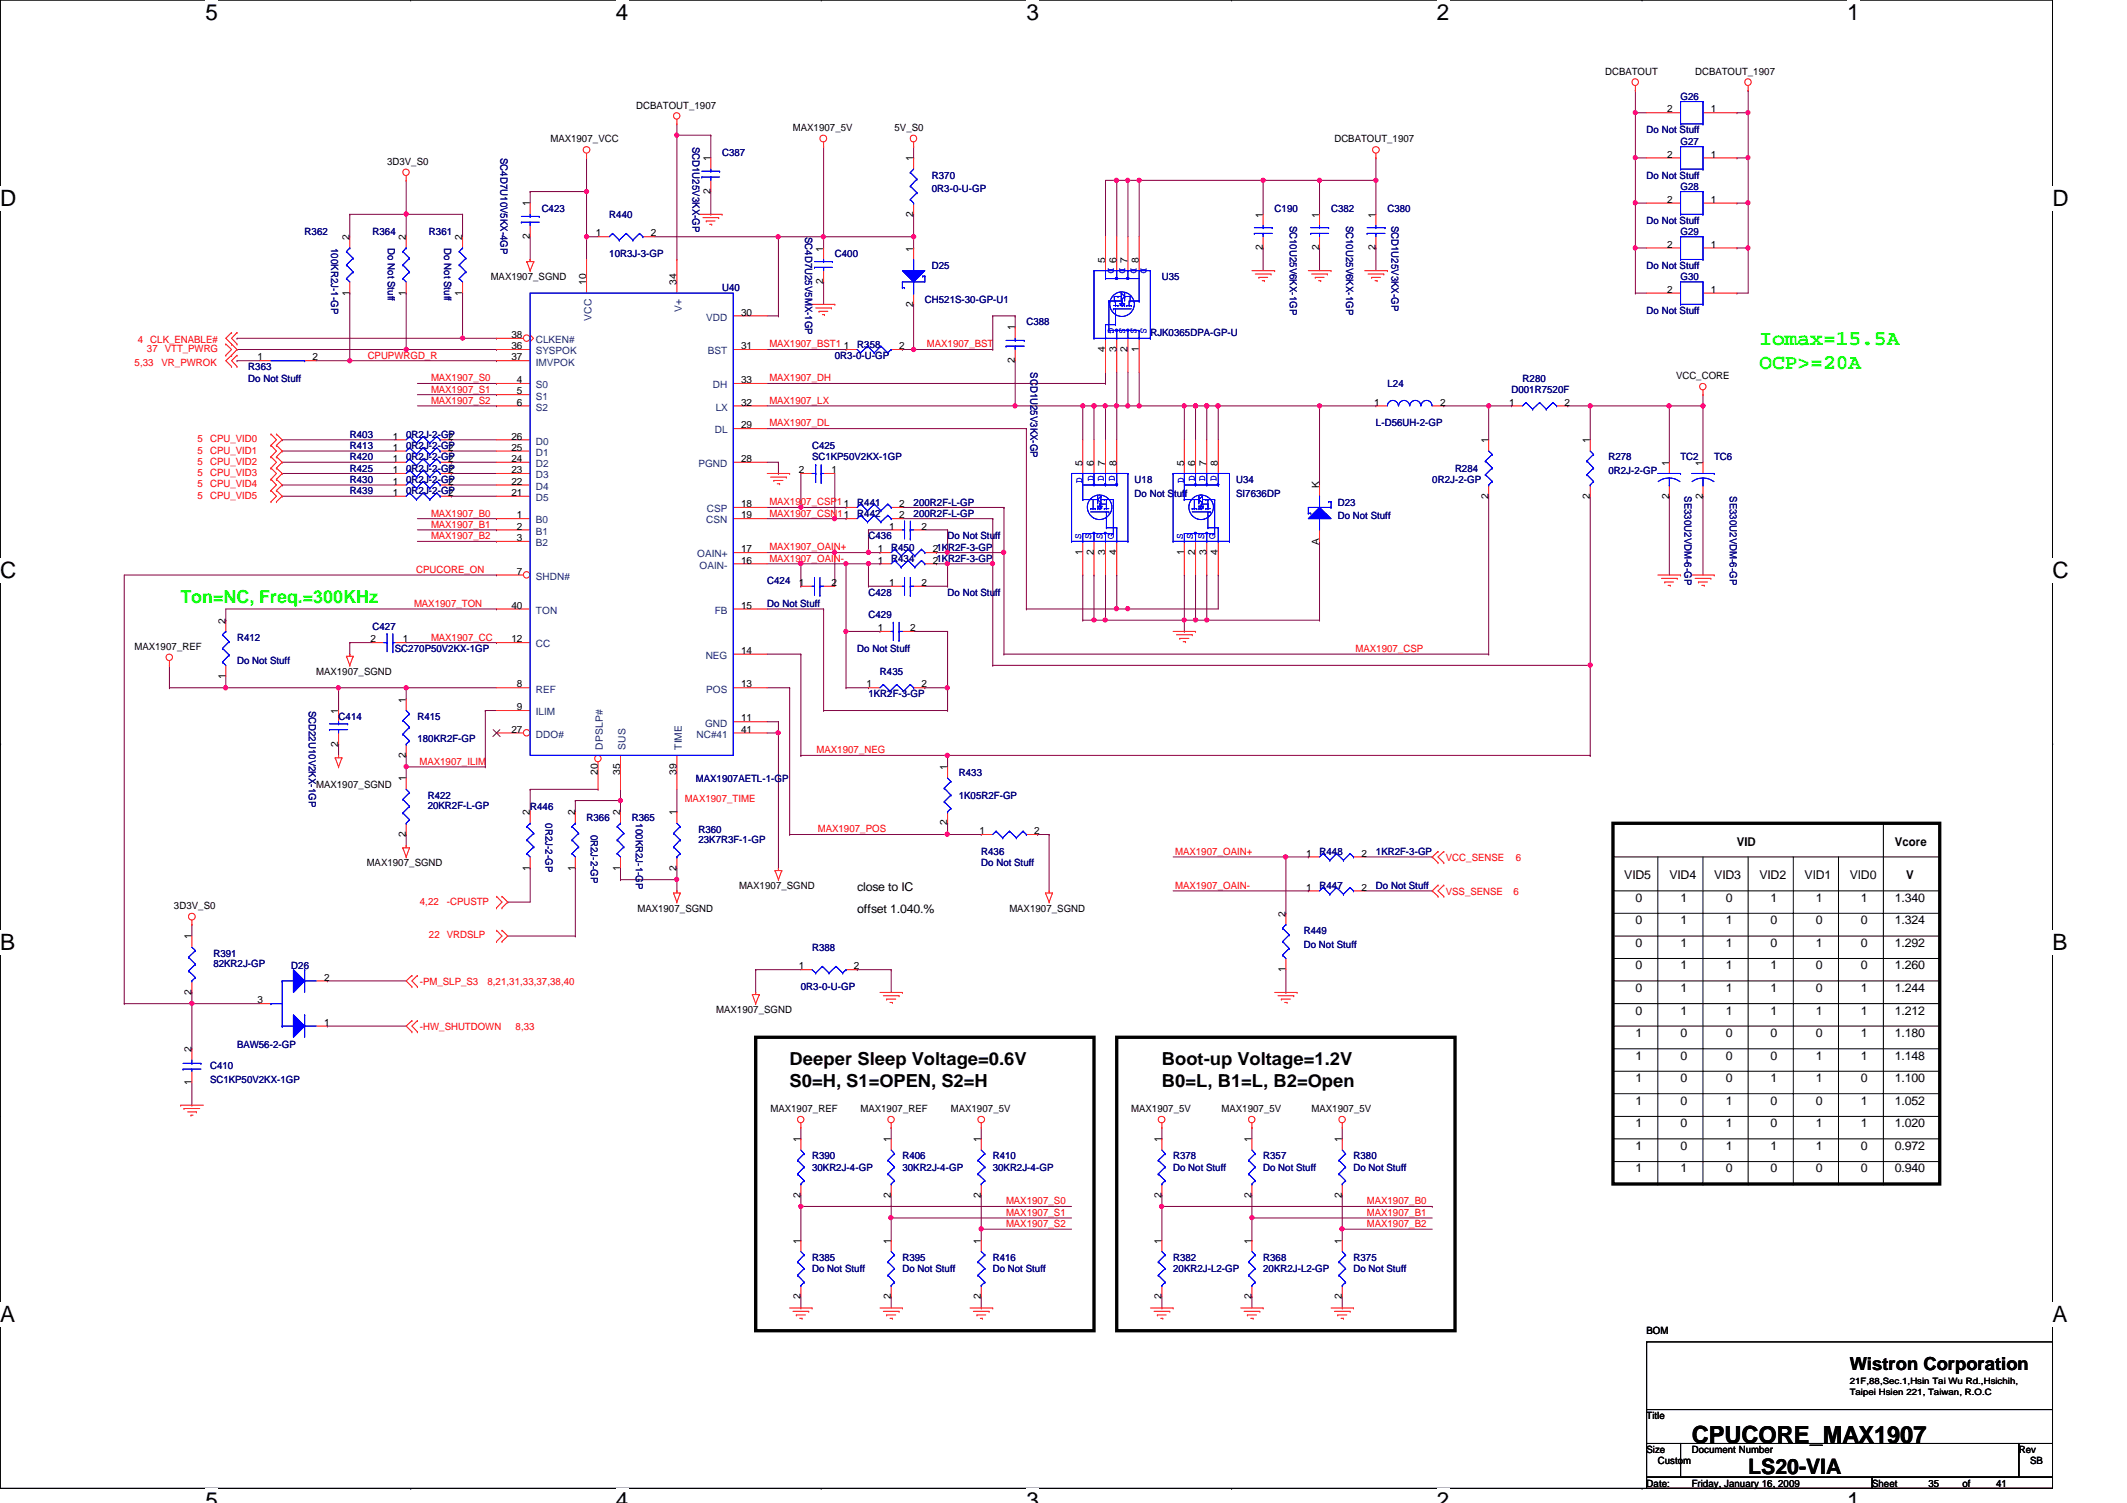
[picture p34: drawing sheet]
<svg xmlns="http://www.w3.org/2000/svg" width="297mm" height="210mm" viewBox="0 0 297 210" stroke-linecap="round" stroke-linejoin="round" font-family="sans-serif">
<defs><g id="words">
<text font-size="3.3" x="236.3" y="201.5">CPUCORE_MAX1907</text>
<g font-size="3.1">
<text x="28.7" y="2.8">5</text>
<text x="86" y="2.8">4</text>
<text x="143.3" y="2.8">3</text>
<text x="200.7" y="2.8">2</text>
<text x="258" y="2.8">1</text>
<text x="0" y="28.7">D</text>
<text x="286.6" y="28.7">D</text>
<text x="0" y="80.7">C</text>
<text x="286.6" y="80.7">C</text>
<text x="0" y="132.7">B</text>
<text x="286.6" y="132.7">B</text>
<text x="0" y="184.6">A</text>
<text x="286.6" y="184.6">A</text>
<text x="28.7" y="210.7">5</text>
<text x="86" y="210.7">4</text>
<text x="143.3" y="210.7">3</text>
<text x="200.7" y="210.7">2</text>
<text x="258" y="210.7">1</text>
</g>
<g font-size="3" fill="#0f0">
<text x="245.7" y="48.1">Iomax=15.5A</text>
<text x="245.7" y="51.5">OCP&gt;=20A</text>
</g>
<text font-size="3" x="244.1" y="205.9">LS20-VIA</text>
<text font-size="2.5" fill="#0f0" x="25.2" y="84.2">Ton=NC, Freq.=300KHz</text>
<g font-size="2.5">
<text x="110.3" y="148.8">Deeper Sleep Voltage=0.6V</text>
<text x="162.3" y="148.8">Boot-up Voltage=1.2V</text>
<text x="110.3" y="151.8">S0=H, S1=OPEN, S2=H</text>
<text x="162.3" y="151.8">B0=L, B1=L, B2=Open</text>
<text x="258.3" y="191.3">Wistron Corporation</text>
</g>
<g font-size="1.7">
<text x="242.6" y="118.1">VID</text>
<text x="264.6" y="118.1">Vcore</text>
<text x="119.7" y="124.4">close to IC</text>
<text x="226.8" y="122.8">VID5</text>
<text x="228.4" y="125.9">0</text>
<text x="233.1" y="122.8">VID4</text>
<text x="234.7" y="125.9">1</text>
<text x="239.4" y="122.8">VID3</text>
<text x="241" y="125.9">0</text>
<text x="245.7" y="122.8">VID2</text>
<text x="247.3" y="125.9">1</text>
<text x="252" y="122.8">VID1</text>
<text x="253.6" y="125.9">1</text>
<text x="258.3" y="122.8">VID0</text>
<text x="259.9" y="125.9">1</text>
<text x="264.6" y="125.9">1.340</text>
<text x="266.2" y="122.8">V</text>
<text x="119.7" y="127.5">offset 1.040.%</text>
<text x="228.4" y="129.1">0</text>
<text x="234.7" y="129.1">1</text>
<text x="241" y="129.1">1</text>
<text x="247.3" y="129.1">0</text>
<text x="253.6" y="129.1">0</text>
<text x="259.9" y="129.1">0</text>
<text x="264.6" y="129.1">1.324</text>
<text x="228.4" y="135.4">0</text>
<text x="228.4" y="132.2">0</text>
<text x="234.7" y="135.4">1</text>
<text x="234.7" y="132.2">1</text>
<text x="241" y="135.4">1</text>
<text x="241" y="132.2">1</text>
<text x="247.3" y="135.4">1</text>
<text x="247.3" y="132.2">0</text>
<text x="253.6" y="135.4">0</text>
<text x="253.6" y="132.2">1</text>
<text x="259.9" y="135.4">0</text>
<text x="259.9" y="132.2">0</text>
<text x="264.6" y="135.4">1.260</text>
<text x="264.6" y="132.2">1.292</text>
<text x="228.4" y="138.5">0</text>
<text x="228.4" y="141.7">0</text>
<text x="234.7" y="141.7">1</text>
<text x="234.7" y="138.5">1</text>
<text x="241" y="138.5">1</text>
<text x="241" y="141.7">1</text>
<text x="247.3" y="141.7">1</text>
<text x="247.3" y="138.5">1</text>
<text x="253.6" y="141.7">1</text>
<text x="253.6" y="138.5">0</text>
<text x="259.9" y="138.5">1</text>
<text x="259.9" y="141.7">1</text>
<text x="264.6" y="138.5">1.244</text>
<text x="264.6" y="141.7">1.212</text>
<text x="228.4" y="148">1</text>
<text x="228.4" y="144.8">1</text>
<text x="234.7" y="144.8">0</text>
<text x="234.7" y="148">0</text>
<text x="241" y="144.8">0</text>
<text x="241" y="148">0</text>
<text x="247.3" y="148">0</text>
<text x="247.3" y="144.8">0</text>
<text x="253.6" y="148">1</text>
<text x="253.6" y="144.8">0</text>
<text x="259.9" y="148">1</text>
<text x="259.9" y="144.8">1</text>
<text x="264.6" y="144.8">1.180</text>
<text x="264.6" y="148">1.148</text>
<text x="228.4" y="151.1">1</text>
<text x="228.4" y="154.3">1</text>
<text x="234.7" y="154.3">0</text>
<text x="234.7" y="151.1">0</text>
<text x="241" y="154.3">1</text>
<text x="241" y="151.1">0</text>
<text x="247.3" y="151.1">1</text>
<text x="247.3" y="154.3">0</text>
<text x="253.6" y="151.1">1</text>
<text x="253.6" y="154.3">0</text>
<text x="259.9" y="154.3">1</text>
<text x="259.9" y="151.1">0</text>
<text x="264.6" y="154.3">1.052</text>
<text x="264.6" y="151.1">1.100</text>
<text x="228.4" y="160.6">1</text>
<text x="228.4" y="157.4">1</text>
<text x="234.7" y="160.6">0</text>
<text x="234.7" y="157.4">0</text>
<text x="241" y="160.6">1</text>
<text x="241" y="157.4">1</text>
<text x="247.3" y="160.6">1</text>
<text x="247.3" y="157.4">0</text>
<text x="253.6" y="160.6">1</text>
<text x="253.6" y="157.4">1</text>
<text x="259.9" y="160.6">0</text>
<text x="259.9" y="157.4">1</text>
<text x="264.6" y="157.4">1.020</text>
<text x="264.6" y="160.6">0.972</text>
<text x="228.4" y="163.7">1</text>
<text x="234.7" y="163.7">1</text>
<text x="241" y="163.7">0</text>
<text x="247.3" y="163.7">0</text>
<text x="253.6" y="163.7">0</text>
<text x="259.9" y="163.7">0</text>
<text x="264.6" y="163.7">0.940</text>
</g>
<g font-size="1.4">
<text x="224.2" y="10.5">DCBATOUT</text>
<text x="236.7" y="10.5">DCBATOUT_1907</text>
<text x="88.9" y="15.2">DCBATOUT_1907</text>
<text x="232.8" y="15.7">2</text>
<text x="238.9" y="15.7">1</text>
<text x="54.1" y="23">3D3V_S0</text>
<text x="76.9" y="19.9">MAX1907_VCC</text>
<text x="99.2" y="22.5" transform="rotate(-90 99.2 22.5)">1</text>
<text x="110.7" y="18.3">MAX1907_5V</text>
<text x="124.9" y="18.3">5V_S0</text>
<text x="127.5" y="22.5" transform="rotate(-90 127.5 22.5)">1</text>
<text x="186.3" y="19.9">DCBATOUT_1907</text>
<text x="232.8" y="22">2</text>
<text x="238.9" y="22">1</text>
<text x="74" y="28.8" transform="rotate(-90 74 28.8)">1</text>
<text x="99.2" y="27.1" transform="rotate(-90 99.2 27.1)">2</text>
<text x="232.8" y="28.3">2</text>
<text x="238.9" y="28.3">1</text>
<text x="48.8" y="33.5" transform="rotate(-90 48.8 33.5)">2</text>
<text x="56.7" y="33.5" transform="rotate(-90 56.7 33.5)">2</text>
<text x="64.6" y="33.5" transform="rotate(-90 64.6 33.5)">2</text>
<text x="74" y="33.4" transform="rotate(-90 74 33.4)">2</text>
<text x="83.2" y="33">1</text>
<text x="90.9" y="33">2</text>
<text x="115" y="35.1" transform="rotate(-90 115 35.1)">1</text>
<text x="127.5" y="35.1" transform="rotate(-90 127.5 35.1)">1</text>
<text x="127.5" y="30.3" transform="rotate(-90 127.5 30.3)">2</text>
<text x="176.4" y="35" transform="rotate(-90 176.4 35)">2</text>
<text x="176.4" y="30.4" transform="rotate(-90 176.4 30.4)">1</text>
<text x="184.2" y="35" transform="rotate(-90 184.2 35)">2</text>
<text x="184.2" y="30.4" transform="rotate(-90 184.2 30.4)">1</text>
<text x="192.1" y="35" transform="rotate(-90 192.1 35)">2</text>
<text x="192.1" y="30.4" transform="rotate(-90 192.1 30.4)">1</text>
<text x="232.8" y="34.6">2</text>
<text x="238.9" y="34.6">1</text>
<text x="48.8" y="41.3" transform="rotate(-90 48.8 41.3)">1</text>
<text x="56.7" y="41.3" transform="rotate(-90 56.7 41.3)">1</text>
<text x="64.6" y="41.3" transform="rotate(-90 64.6 41.3)">1</text>
<text x="68.5" y="39.1">MAX1907_SGND</text>
<text x="81.9" y="39.8" transform="rotate(-90 81.9 39.8)">10</text>
<text x="94.5" y="39.8" transform="rotate(-90 94.5 39.8)">34</text>
<text x="115" y="39.7" transform="rotate(-90 115 39.7)">2</text>
<text x="154.3" y="36.7" transform="rotate(-90 154.3 36.7)">5</text>
<text x="155.9" y="36.7" transform="rotate(-90 155.9 36.7)">6</text>
<text x="157.5" y="36.7" transform="rotate(-90 157.5 36.7)">7</text>
<text x="159" y="36.7" transform="rotate(-90 159 36.7)">8</text>
<text x="232.8" y="40.9">2</text>
<text x="238.9" y="40.9">1</text>
<text x="71.4" y="47.2">38</text>
<text x="103.5" y="44.1">30</text>
<text x="127.5" y="42.8" transform="rotate(-90 127.5 42.8)">2</text>
<text x="141.7" y="46.1" transform="rotate(-90 141.7 46.1)">1</text>
<text x="36" y="50.3">1</text>
<text x="43.6" y="50.3">2</text>
<text x="71.4" y="48.8">36</text>
<text x="71.4" y="50.3">37</text>
<text x="72.2" y="53.5">4</text>
<text x="103.5" y="48.8">31</text>
<text x="103.5" y="53.5">33</text>
<text x="117.9" y="48.8">1</text>
<text x="125.6" y="48.8">2</text>
<text x="141.7" y="50.7" transform="rotate(-90 141.7 50.7)">2</text>
<text x="154.3" y="49.1" transform="rotate(-90 154.3 49.1)">4</text>
<text x="155.9" y="49.1" transform="rotate(-90 155.9 49.1)">3</text>
<text x="157.5" y="49.1" transform="rotate(-90 157.5 49.1)">2</text>
<text x="159" y="49.1" transform="rotate(-90 159 49.1)">1</text>
<text x="234.1" y="53">VCC_CORE</text>
<text x="72.2" y="55.1">5</text>
<text x="72.2" y="56.6">6</text>
<text x="103.5" y="59.8">29</text>
<text x="103.5" y="56.6">32</text>
<text x="191.9" y="56.6">1</text>
<text x="201.1" y="56.6">2</text>
<text x="210.8" y="56.6">1</text>
<text x="218.5" y="56.6">2</text>
<text x="54.9" y="61.4">1</text>
<text x="54.9" y="64.5">1</text>
<text x="54.9" y="62.9">1</text>
<text x="62.6" y="61.4">2</text>
<text x="62.6" y="64.5">2</text>
<text x="62.6" y="62.9">2</text>
<text x="71.4" y="64.5">24</text>
<text x="71.4" y="62.9">25</text>
<text x="71.4" y="61.4">26</text>
<text x="103.5" y="64.5">28</text>
<text x="151.2" y="65" transform="rotate(-90 151.2 65)">5</text>
<text x="152.7" y="65" transform="rotate(-90 152.7 65)">6</text>
<text x="154.3" y="65" transform="rotate(-90 154.3 65)">7</text>
<text x="155.9" y="65" transform="rotate(-90 155.9 65)">8</text>
<text x="165.4" y="65" transform="rotate(-90 165.4 65)">5</text>
<text x="166.9" y="65" transform="rotate(-90 166.9 65)">6</text>
<text x="168.5" y="65" transform="rotate(-90 168.5 65)">7</text>
<text x="170.1" y="65" transform="rotate(-90 170.1 65)">8</text>
<text x="207.9" y="61.9" transform="rotate(-90 207.9 61.9)">1</text>
<text x="222" y="61.9" transform="rotate(-90 222 61.9)">1</text>
<text x="233.1" y="65" transform="rotate(-90 233.1 65)">1</text>
<text x="237.8" y="65" transform="rotate(-90 237.8 65)">1</text>
<text x="54.9" y="69.3">1</text>
<text x="54.9" y="67.7">1</text>
<text x="54.9" y="66.1">1</text>
<text x="62.6" y="69.3">2</text>
<text x="62.6" y="67.7">2</text>
<text x="62.6" y="66.1">2</text>
<text x="71.4" y="69.3">21</text>
<text x="71.4" y="67.7">22</text>
<text x="71.4" y="66.1">23</text>
<text x="103.5" y="70.8">18</text>
<text x="111.5" y="66.1">2</text>
<text x="116.1" y="66.1">1</text>
<text x="125.6" y="70.8">2</text>
<text x="184.2" y="68.2" transform="rotate(-90 184.2 68.2)">K</text>
<text x="207.9" y="69.6" transform="rotate(-90 207.9 69.6)">2</text>
<text x="222" y="69.6" transform="rotate(-90 222 69.6)">2</text>
<text x="233.1" y="69.6" transform="rotate(-90 233.1 69.6)">2</text>
<text x="237.8" y="69.6" transform="rotate(-90 237.8 69.6)">2</text>
<text x="72.2" y="72.4">1</text>
<text x="72.2" y="74">2</text>
<text x="72.2" y="75.6">3</text>
<text x="103.5" y="72.4">19</text>
<text x="103.5" y="77.1">17</text>
<text x="122.6" y="77.1">1</text>
<text x="124.2" y="74">1</text>
<text x="125.6" y="72.4">2</text>
<text x="128.7" y="74">2</text>
<text x="130.3" y="77.1">21KR2F-3-GP</text>
<text x="151.2" y="77.5" transform="rotate(-90 151.2 77.5)">1</text>
<text x="152.7" y="77.5" transform="rotate(-90 152.7 77.5)">2</text>
<text x="154.3" y="77.5" transform="rotate(-90 154.3 77.5)">3</text>
<text x="155.9" y="77.5" transform="rotate(-90 155.9 77.5)">4</text>
<text x="165.4" y="77.5" transform="rotate(-90 165.4 77.5)">1</text>
<text x="166.9" y="77.5" transform="rotate(-90 166.9 77.5)">2</text>
<text x="168.5" y="77.5" transform="rotate(-90 168.5 77.5)">3</text>
<text x="170.1" y="77.5" transform="rotate(-90 170.1 77.5)">4</text>
<text x="184.2" y="76.1" transform="rotate(-90 184.2 76.1)">A</text>
<text x="72.2" y="80.3">7</text>
<text x="103.5" y="78.7">16</text>
<text x="111.5" y="81.8">1</text>
<text x="116.1" y="81.8">2</text>
<text x="122.6" y="78.7">1</text>
<text x="124.2" y="81.8">1</text>
<text x="128.7" y="81.8">2</text>
<text x="130.3" y="78.7">21KR2F-3-GP</text>
<text x="31.5" y="87.1" transform="rotate(-90 31.5 87.1)">2</text>
<text x="51.7" y="89.7">2</text>
<text x="56.3" y="89.7">1</text>
<text x="71.4" y="89.7">12</text>
<text x="71.4" y="85">40</text>
<text x="103.5" y="85">15</text>
<text x="122.6" y="88.1">1</text>
<text x="127.1" y="88.1">2</text>
<text x="18.8" y="90.8">MAX1907_REF</text>
<text x="31.5" y="94.8" transform="rotate(-90 31.5 94.8)">1</text>
<text x="44.2" y="94.2">MAX1907_SGND</text>
<text x="103.5" y="91.3">14</text>
<text x="47.2" y="99.7" transform="rotate(-90 47.2 99.7)">1</text>
<text x="56.7" y="98.1" transform="rotate(-90 56.7 98.1)">1</text>
<text x="72.2" y="96">8</text>
<text x="72.2" y="99.2">9</text>
<text x="103.5" y="100.8">11</text>
<text x="103.5" y="96">13</text>
<text x="121" y="96">1</text>
<text x="128.7" y="96">2</text>
<text x="47.2" y="104.3" transform="rotate(-90 47.2 104.3)">2</text>
<text x="56.7" y="105.8" transform="rotate(-90 56.7 105.8)">2</text>
<text x="71.4" y="102.3">27</text>
<text x="103.5" y="102.3">41</text>
<text x="132.3" y="107.6" transform="rotate(-90 132.3 107.6)">1</text>
<text x="44.2" y="110">MAX1907_SGND</text>
<text x="56.7" y="109.1" transform="rotate(-90 56.7 109.1)">1</text>
<text x="74" y="113.9" transform="rotate(-90 74 113.9)">2</text>
<text x="80.3" y="113.9" transform="rotate(-90 80.3 113.9)">2</text>
<text x="83.5" y="108.2" transform="rotate(-90 83.5 108.2)">20</text>
<text x="86.6" y="113.9" transform="rotate(-90 86.6 113.9)">2</text>
<text x="86.6" y="108.2" transform="rotate(-90 86.6 108.2)">35</text>
<text x="94.5" y="113.9" transform="rotate(-90 94.5 113.9)">1</text>
<text x="94.5" y="108.2" transform="rotate(-90 94.5 108.2)">39</text>
<text x="56.7" y="116.9" transform="rotate(-90 56.7 116.9)">2</text>
<text x="132.3" y="115.3" transform="rotate(-90 132.3 115.3)">2</text>
<text x="136.8" y="116.5">1</text>
<text x="144.4" y="116.5">2</text>
<text x="182.4" y="119.6">1</text>
<text x="190.1" y="119.6">2</text>
<text x="51.2" y="121">MAX1907_SGND</text>
<text x="74" y="121.6" transform="rotate(-90 74 121.6)">1</text>
<text x="80.3" y="121.6" transform="rotate(-90 80.3 121.6)">1</text>
<text x="86.6" y="121.6" transform="rotate(-90 86.6 121.6)">1</text>
<text x="94.5" y="121.6" transform="rotate(-90 94.5 121.6)">2</text>
<text x="103.2" y="124.2">MAX1907_SGND</text>
<text x="182.4" y="124.4">1</text>
<text x="190.1" y="124.4">2</text>
<text x="24.3" y="127">3D3V_S0</text>
<text x="26.8" y="131.2" transform="rotate(-90 26.8 131.2)">1</text>
<text x="89" y="127.3">MAX1907_SGND</text>
<text x="141" y="127.3">MAX1907_SGND</text>
<text x="179.5" y="128" transform="rotate(-90 179.5 128)">2</text>
<text x="45.3" y="136.9">2</text>
<text x="111.5" y="135.4">1</text>
<text x="119.2" y="135.4">2</text>
<text x="179.5" y="135.8" transform="rotate(-90 179.5 135.8)">1</text>
<text x="26.8" y="138.9" transform="rotate(-90 26.8 138.9)">2</text>
<text x="36" y="140.1">3</text>
<text x="45.3" y="143.3">1</text>
<text x="100" y="141.5">MAX1907_SGND</text>
<text x="26.8" y="146.9" transform="rotate(-90 26.8 146.9)">2</text>
<text x="26.8" y="151.5" transform="rotate(-90 26.8 151.5)">1</text>
<text x="107.6" y="155.3">MAX1907_REF</text>
<text x="120.2" y="155.3">MAX1907_REF</text>
<text x="132.8" y="155.3">MAX1907_5V</text>
<text x="158" y="155.3">MAX1907_5V</text>
<text x="170.6" y="155.3">MAX1907_5V</text>
<text x="183.2" y="155.3">MAX1907_5V</text>
<text x="111.8" y="159.5" transform="rotate(-90 111.8 159.5)">1</text>
<text x="124.4" y="159.5" transform="rotate(-90 124.4 159.5)">1</text>
<text x="137" y="159.5" transform="rotate(-90 137 159.5)">1</text>
<text x="162.2" y="159.5" transform="rotate(-90 162.2 159.5)">1</text>
<text x="174.8" y="159.5" transform="rotate(-90 174.8 159.5)">1</text>
<text x="187.4" y="159.5" transform="rotate(-90 187.4 159.5)">1</text>
<text x="111.8" y="167.3" transform="rotate(-90 111.8 167.3)">2</text>
<text x="124.4" y="167.3" transform="rotate(-90 124.4 167.3)">2</text>
<text x="137" y="167.3" transform="rotate(-90 137 167.3)">2</text>
<text x="162.2" y="167.3" transform="rotate(-90 162.2 167.3)">2</text>
<text x="174.8" y="167.3" transform="rotate(-90 174.8 167.3)">2</text>
<text x="187.4" y="167.3" transform="rotate(-90 187.4 167.3)">2</text>
<text x="111.8" y="173.7" transform="rotate(-90 111.8 173.7)">1</text>
<text x="124.4" y="173.7" transform="rotate(-90 124.4 173.7)">1</text>
<text x="137" y="173.7" transform="rotate(-90 137 173.7)">1</text>
<text x="162.2" y="173.7" transform="rotate(-90 162.2 173.7)">1</text>
<text x="174.8" y="173.7" transform="rotate(-90 174.8 173.7)">1</text>
<text x="187.4" y="173.7" transform="rotate(-90 187.4 173.7)">1</text>
<text x="111.8" y="181.4" transform="rotate(-90 111.8 181.4)">2</text>
<text x="124.4" y="181.4" transform="rotate(-90 124.4 181.4)">2</text>
<text x="137" y="181.4" transform="rotate(-90 137 181.4)">2</text>
<text x="162.2" y="181.4" transform="rotate(-90 162.2 181.4)">2</text>
<text x="174.8" y="181.4" transform="rotate(-90 174.8 181.4)">2</text>
<text x="187.4" y="181.4" transform="rotate(-90 187.4 181.4)">2</text>
<text x="230" y="186.4">BOM</text>
<text x="230" y="198.2">Title</text>
<text x="230" y="202.9">Size</text>
<text x="236.3" y="202.9">Document Number</text>
<text x="281.9" y="202.9">Rev</text>
<text x="230" y="207.6">Date:</text>
<text x="231.5" y="204.5">Custom</text>
<text x="236.3" y="207.6">Friday, January 16, 2009</text>
<text x="261.4" y="207.6">Sheet</text>
<text x="269.3" y="207.6">35</text>
<text x="274.1" y="207.6">of</text>
<text x="278.8" y="207.6">41</text>
<text x="283.5" y="204.5">SB</text>
</g>
<g font-size="1.4" fill="#000080">
<text x="234.7" y="13.9">G26</text>
<text x="69.9" y="22.1" transform="rotate(90 69.9 22.1)">SC4D7U10V5KX-4GP</text>
<text x="96.7" y="20.5" transform="rotate(90 96.7 20.5)">SCD1U25V3KX-GP</text>
<text x="100.8" y="21.8">C387</text>
<text x="230" y="18.6">Do Not Stuff</text>
<text x="234.7" y="20.2">G27</text>
<text x="75.6" y="29.7">C423</text>
<text x="130.1" y="24.9">R370</text>
<text x="130.1" y="26.8">0R3-0-U-GP</text>
<text x="178" y="29.7">C190</text>
<text x="185.9" y="29.7">C382</text>
<text x="193.8" y="29.7">C380</text>
<text x="230" y="24.9">Do Not Stuff</text>
<text x="234.7" y="26.5">G28</text>
<text x="42.5" y="32.8">R362</text>
<text x="46.3" y="34.6" transform="rotate(90 46.3 34.6)">100KR2J-1-GP</text>
<text x="52" y="32.8">R364</text>
<text x="54.1" y="34.6" transform="rotate(90 54.1 34.6)">Do Not Stuff</text>
<text x="59.9" y="32.8">R361</text>
<text x="62" y="34.6" transform="rotate(90 62 34.6)">Do Not Stuff</text>
<text x="85.1" y="30.4">R440</text>
<text x="85.1" y="35.9">10R3J-3-GP</text>
<text x="112.4" y="33.1" transform="rotate(90 112.4 33.1)">SC4D7U25V5MX-1GP</text>
<text x="116.6" y="35.9">C400</text>
<text x="180.1" y="31.5" transform="rotate(90 180.1 31.5)">SC10U25V6KX-1GP</text>
<text x="188" y="31.5" transform="rotate(90 188 31.5)">SC10U25V6KX-1GP</text>
<text x="194.3" y="31.5" transform="rotate(90 194.3 31.5)">SCD1U25V3KX-GP</text>
<text x="230" y="31.2">Do Not Stuff</text>
<text x="234.7" y="32.8">G29</text>
<text x="100.8" y="40.7">U40</text>
<text x="130.1" y="37.5">D25</text>
<text x="162.3" y="39.1">U35</text>
<text x="230" y="37.5">Do Not Stuff</text>
<text x="234.7" y="39.1">G30</text>
<text x="129.2" y="42.2">CH521S-30-GP-U1</text>
<text x="143.3" y="45.4">C388</text>
<text x="160.7" y="47">RJK0365DPA-GP-U</text>
<text x="230" y="43.8">Do Not Stuff</text>
<text x="34.7" y="51.7">R363</text>
<text x="34.7" y="53.3">Do Not Stuff</text>
<text x="116.6" y="50.1">0R3-0-U-GP</text>
<text x="119.7" y="48.6">R358</text>
<text x="143.9" y="52" transform="rotate(90 143.9 52)">SCD1U25V3KX-GP</text>
<text x="212.6" y="53.3">R280</text>
<text x="192.1" y="59.6">L-D56UH-2-GP</text>
<text x="193.8" y="54.1">L24</text>
<text x="211.1" y="54.9">D001R7520F</text>
<text x="48.8" y="61.2">R403</text>
<text x="48.8" y="64.3">R420</text>
<text x="48.8" y="62.7">R413</text>
<text x="48.8" y="65.9">R425</text>
<text x="56.7" y="61.2">0R2J-2-GP</text>
<text x="56.7" y="64.3">0R2J-2-GP</text>
<text x="56.7" y="62.7">0R2J-2-GP</text>
<text x="56.7" y="65.9">0R2J-2-GP</text>
<text x="113.4" y="62.7">C425</text>
<text x="113.4" y="64.3">SC1KP50V2KX-1GP</text>
<text x="203.2" y="65.9">R284</text>
<text x="224.6" y="64.3">R278</text>
<text x="234.7" y="64.3">TC2</text>
<text x="239.4" y="64.3">TC6</text>
<text x="48.8" y="69">R439</text>
<text x="48.8" y="67.4">R430</text>
<text x="56.7" y="69">0R2J-2-GP</text>
<text x="56.7" y="67.4">0R2J-2-GP</text>
<text x="119.7" y="70.6">R441</text>
<text x="127.6" y="70.6">200R2F-L-GP</text>
<text x="158.5" y="67.4">U18</text>
<text x="158.5" y="69.3">Do Not Stuff</text>
<text x="172.6" y="67.4">U34</text>
<text x="172.6" y="69.3">SI7636DP</text>
<text x="186.8" y="70.6">D23</text>
<text x="200" y="67.4">0R2J-2-GP</text>
<text x="224.6" y="66.2">0R2J-2-GP</text>
<text x="235.2" y="69.3" transform="rotate(90 235.2 69.3)">SE330U2VDM-6-GP</text>
<text x="241.6" y="69.3" transform="rotate(90 241.6 69.3)">SE330U2VDM-6-GP</text>
<text x="119.7" y="72.2">R442</text>
<text x="121.3" y="75.3">C436</text>
<text x="124.5" y="76.9">R450</text>
<text x="127.6" y="72.2">200R2F-L-GP</text>
<text x="132.3" y="75.3">Do Not Stuff</text>
<text x="186.8" y="72.5">Do Not Stuff</text>
<text x="107.1" y="81.6">C424</text>
<text x="121.3" y="83.2">C428</text>
<text x="124.5" y="78.5">R434</text>
<text x="132.3" y="83.2">Do Not Stuff</text>
<text x="33.1" y="89.5">R412</text>
<text x="52" y="87.9">C427</text>
<text x="107.1" y="84.8">Do Not Stuff</text>
<text x="121.3" y="86.4">C429</text>
<text x="33.1" y="92.7">Do Not Stuff</text>
<text x="55.2" y="91.1">SC270P50V2KX-1GP</text>
<text x="119.7" y="91.1">Do Not Stuff</text>
<text x="122.9" y="94.2">R435</text>
<text x="43.1" y="99.2" transform="rotate(90 43.1 99.2)">SCD22U10V2KX-1GP</text>
<text x="47.3" y="100.5">C414</text>
<text x="58.3" y="100.5">R415</text>
<text x="121.3" y="97.4">1KR2F-3-GP</text>
<text x="58.3" y="103.7">180KR2F-GP</text>
<text x="59.7" y="111.5">R422</text>
<text x="59.7" y="112.9">20KR2F-L-GP</text>
<text x="74" y="113.1">R446</text>
<text x="97.2" y="109.2">MAX1907AETL-1-GP</text>
<text x="133.9" y="108.4">R433</text>
<text x="133.9" y="111.5">1K05R2F-GP</text>
<text x="76.2" y="115" transform="rotate(90 76.2 115)">0R2J-2-GP</text>
<text x="81.9" y="114.7">R366</text>
<text x="82.5" y="116.5" transform="rotate(90 82.5 116.5)">0R2J-2-GP</text>
<text x="88.2" y="114.7">R365</text>
<text x="88.8" y="115" transform="rotate(90 88.8 115)">100KR2J-1-GP</text>
<text x="97.5" y="116.3">R360</text>
<text x="97.5" y="117.7">23K7R3F-1-GP</text>
<text x="137" y="119.4">R436</text>
<text x="184.3" y="119.4">R448</text>
<text x="192.1" y="119.4">1KR2F-3-GP</text>
<text x="137" y="121">Do Not Stuff</text>
<text x="184.3" y="124.2">R447</text>
<text x="192.1" y="124.2">Do Not Stuff</text>
<text x="182.1" y="130.4">R449</text>
<text x="29.8" y="133.6">R391</text>
<text x="29.8" y="135">82KR2J-GP</text>
<text x="40.7" y="135.3">D26</text>
<text x="113.4" y="132.8">R388</text>
<text x="182.1" y="132.3">Do Not Stuff</text>
<text x="111.8" y="138.3">0R3-0-U-GP</text>
<text x="29.3" y="149.4">C410</text>
<text x="33.1" y="146.3">BAW56-2-GP</text>
<text x="29.3" y="151.2">SC1KP50V2KX-1GP</text>
<text x="113.4" y="161.9">R390</text>
<text x="126" y="161.9">R406</text>
<text x="138.6" y="161.9">R410</text>
<text x="163.8" y="161.9">R378</text>
<text x="176.4" y="161.9">R357</text>
<text x="189" y="161.9">R380</text>
<text x="113.4" y="163.5">30KR2J-4-GP</text>
<text x="126" y="163.5">30KR2J-4-GP</text>
<text x="138.6" y="163.5">30KR2J-4-GP</text>
<text x="163.8" y="163.5">Do Not Stuff</text>
<text x="176.4" y="163.5">Do Not Stuff</text>
<text x="189" y="163.5">Do Not Stuff</text>
<text x="113.4" y="176.1">R385</text>
<text x="113.4" y="177.7">Do Not Stuff</text>
<text x="126" y="176.1">R395</text>
<text x="126" y="177.7">Do Not Stuff</text>
<text x="138.6" y="176.1">R416</text>
<text x="138.6" y="177.7">Do Not Stuff</text>
<text x="163.8" y="176.1">R382</text>
<text x="163.8" y="177.7">20KR2J-L2-GP</text>
<text x="176.4" y="176.1">R368</text>
<text x="176.4" y="177.7">20KR2J-L2-GP</text>
<text x="189" y="176.1">R375</text>
<text x="189" y="177.7">Do Not Stuff</text>
</g>
<g font-size="1.4" fill="#00f">
<text x="154.8" y="37.5" transform="rotate(90 154.8 37.5)">D</text>
<text x="156.3" y="37.5" transform="rotate(90 156.3 37.5)">D</text>
<text x="157.9" y="37.5" transform="rotate(90 157.9 37.5)">D</text>
<text x="159.3" y="37.5" transform="rotate(90 159.3 37.5)">D</text>
<text x="154.8" y="45.8" transform="rotate(90 154.8 45.8)">G</text>
<text x="156.3" y="45.8" transform="rotate(90 156.3 45.8)">S</text>
<text x="157.9" y="45.8" transform="rotate(90 157.9 45.8)">S</text>
<text x="159.3" y="45.8" transform="rotate(90 159.3 45.8)">S</text>
<text x="151.1" y="67.4" transform="rotate(-90 151.1 67.4)">D</text>
<text x="152.7" y="67.2" transform="rotate(-90 152.7 67.2)">D</text>
<text x="154.1" y="67.2" transform="rotate(-90 154.1 67.2)">D</text>
<text x="155.7" y="67.2" transform="rotate(-90 155.7 67.2)">D</text>
<text x="165.3" y="67.4" transform="rotate(-90 165.3 67.4)">D</text>
<text x="166.9" y="67.2" transform="rotate(-90 166.9 67.2)">D</text>
<text x="168.3" y="67.2" transform="rotate(-90 168.3 67.2)">D</text>
<text x="169.9" y="67.2" transform="rotate(-90 169.9 67.2)">D</text>
<text x="151" y="75.3" transform="rotate(-90 151 75.3)">S</text>
<text x="152.4" y="75.3" transform="rotate(-90 152.4 75.3)">S</text>
<text x="154" y="75.3" transform="rotate(-90 154 75.3)">S</text>
<text x="155.6" y="75.3" transform="rotate(-90 155.6 75.3)">G</text>
<text x="165.2" y="75.3" transform="rotate(-90 165.2 75.3)">S</text>
<text x="166.6" y="75.3" transform="rotate(-90 166.6 75.3)">S</text>
<text x="168.1" y="75.3" transform="rotate(-90 168.1 75.3)">S</text>
<text x="169.7" y="75.3" transform="rotate(-90 169.7 75.3)">G</text>
</g>
<g font-size="1.4" fill="#f00">
<text x="19.3" y="47.9">4</text>
<text x="21" y="47.9">CLK_ENABLE#</text>
<text x="18.8" y="51.1">5,33</text>
<text x="20.5" y="49.2">37</text>
<text x="22.6" y="51.1">VR_PWROK</text>
<text x="23" y="49.2">VTT_PWRG</text>
<text x="51.3" y="50.1">CPUPWRGD_R</text>
<text x="60.2" y="53.3">MAX1907_S0</text>
<text x="107.4" y="48.5">MAX1907_BST1</text>
<text x="107.4" y="53.3">MAX1907_DH</text>
<text x="129.5" y="48.5">MAX1907_BST</text>
<text x="60.2" y="54.8">MAX1907_S1</text>
<text x="60.2" y="56.4">MAX1907_S2</text>
<text x="107.4" y="56.4">MAX1907_LX</text>
<text x="107.4" y="59.6">MAX1907_DL</text>
<text x="27.6" y="61.8">5</text>
<text x="27.6" y="63.4">5</text>
<text x="27.6" y="64.9">5</text>
<text x="29.3" y="61.8">CPU_VID0</text>
<text x="29.3" y="63.4">CPU_VID1</text>
<text x="29.3" y="64.9">CPU_VID2</text>
<text x="27.6" y="66.5">5</text>
<text x="27.6" y="68.1">5</text>
<text x="27.6" y="69.6">5</text>
<text x="29.3" y="66.5">CPU_VID3</text>
<text x="29.3" y="68.1">CPU_VID4</text>
<text x="29.3" y="69.6">CPU_VID5</text>
<text x="107.4" y="70.6">MAX1907_CSP11</text>
<text x="60.2" y="73.7">MAX1907_B1</text>
<text x="60.2" y="72.1">MAX1907_B0</text>
<text x="60.2" y="75.3">MAX1907_B2</text>
<text x="107.4" y="76.9">MAX1907_OAIN+</text>
<text x="107.4" y="72.1">MAX1907_CSN11</text>
<text x="58.1" y="80">CPUCORE_ON</text>
<text x="107.4" y="78.4">MAX1907_OAIN-</text>
<text x="57.8" y="84.8">MAX1907_TON</text>
<text x="60.2" y="89.5">MAX1907_CC</text>
<text x="189.3" y="91.1">MAX1907_CSP</text>
<text x="58.6" y="106.8">MAX1907_ILIM</text>
<text x="114" y="105.2">MAX1907_NEG</text>
<text x="95.6" y="112">MAX1907_TIME</text>
<text x="114.2" y="116.2">MAX1907_POS</text>
<text x="164.1" y="119.4">MAX1907_OAIN+</text>
<text x="164.1" y="124.1">MAX1907_OAIN-</text>
<text x="201.9" y="120.2">VCC_SENSE</text>
<text x="201.9" y="124.9">VSS_SENSE</text>
<text x="211.4" y="124.9">6</text>
<text x="211.7" y="120.2">6</text>
<text x="58.6" y="126.4">4,22</text>
<text x="59.9" y="131.1">22</text>
<text x="62.4" y="131.1">VRDSLP</text>
<text x="62.4" y="126.4">-CPUSTP</text>
<text x="58.6" y="137.5">-PM_SLP_S3</text>
<text x="68.1" y="137.5">8,21,31,33,37,38,40</text>
<text x="58.6" y="143.8">-HW_SHUTDOWN</text>
<text x="72" y="143.8">8,33</text>
<text x="140.5" y="169.8">MAX1907_S1</text>
<text x="140.5" y="171.4">MAX1907_S2</text>
<text x="140.5" y="168.2">MAX1907_S0</text>
<text x="190.9" y="168.2">MAX1907_B0</text>
<text x="190.9" y="171.4">MAX1907_B2</text>
<text x="190.9" y="169.8">MAX1907_B1</text>
</g>
<g font-size="1.4" fill="#004080">
<text x="74.8" y="47.9">CLKEN#</text>
<text x="82.6" y="44.8" transform="rotate(-90 82.6 44.8)">VCC</text>
<text x="95.2" y="43.6" transform="rotate(-90 95.2 43.6)">V+</text>
<text x="98.6" y="44.8">VDD</text>
<text x="74.8" y="49.5">SYSPOK</text>
<text x="74.8" y="51.1">IMVPOK</text>
<text x="98.8" y="49.5">BST</text>
<text x="74.8" y="54.2">S0</text>
<text x="74.8" y="55.8">S1</text>
<text x="74.8" y="57.4">S2</text>
<text x="99.6" y="54.2">DH</text>
<text x="99.9" y="57.4">LX</text>
<text x="74.8" y="65.2">D2</text>
<text x="74.8" y="63.7">D1</text>
<text x="74.8" y="62.1">D0</text>
<text x="97.5" y="65.2">PGND</text>
<text x="99.8" y="60.5">DL</text>
<text x="74.8" y="70">D5</text>
<text x="74.8" y="68.4">D4</text>
<text x="74.8" y="66.8">D3</text>
<text x="98.7" y="71.5">CSP</text>
<text x="74.8" y="73.1">B0</text>
<text x="74.8" y="74.7">B1</text>
<text x="74.8" y="76.3">B2</text>
<text x="97.4" y="77.9">OAIN+</text>
<text x="98.6" y="73.1">CSN</text>
<text x="74.8" y="81">SHDN#</text>
<text x="97.7" y="79.4">OAIN-</text>
<text x="74.8" y="85.7">TON</text>
<text x="99.8" y="85.7">FB</text>
<text x="74.8" y="90.4">CC</text>
<text x="98.5" y="92">NEG</text>
<text x="74.8" y="96.7">REF</text>
<text x="74.8" y="99.9">ILIM</text>
<text x="98.5" y="101.5">GND</text>
<text x="98.6" y="96.7">POS</text>
<text x="74.8" y="103">DDO#</text>
<text x="84.2" y="104.7" transform="rotate(-90 84.2 104.7)">DPSLP#</text>
<text x="87.3" y="104.7" transform="rotate(-90 87.3 104.7)">SUS</text>
<text x="95.2" y="104.7" transform="rotate(-90 95.2 104.7)">TIME</text>
<text x="97.3" y="103">NC#41</text>
</g>
<g font-size="1.2">
<text x="258.3" y="193.3">21F,88,Sec.1,Hsin Tai Wu Rd.,Hsichih,</text>
<text x="258.3" y="194.9">Taipei Hsien 221, Taiwan, R.O.C</text>
</g>
</g></defs>
<path d="M0 0h286.6v207.9h-286.6z" fill="none" stroke="#000" stroke-width=".14"/>
<g fill="#fff">
<path d="M28.7 0h1.7v3.5h-1.7z"/>
<path d="M28.7 207.9h1.7v2h-1.7z"/>
</g>
<path d="M57.4 0h.1M57.4 207.9h.1" fill="none" stroke="#000" stroke-width=".14"/>
<g fill="#fff">
<path d="M86 0h1.8v3.5h-1.8z"/>
<path d="M86 207.9h1.8v2h-1.8z"/>
</g>
<path d="M114.7 0h.1M114.7 207.9h.1" fill="none" stroke="#000" stroke-width=".14"/>
<g fill="#fff">
<path d="M143.3 0h1.8v3.5h-1.8z"/>
<path d="M143.3 207.9h1.8v2h-1.8z"/>
</g>
<path d="M172 0h.1M172 207.9h.1" fill="none" stroke="#000" stroke-width=".14"/>
<g fill="#fff">
<path d="M200.7 0h1.7v3.5h-1.7z"/>
<path d="M200.7 207.9h1.7v2h-1.7z"/>
</g>
<path d="M229.3 0h.1M229.3 207.9h.1" fill="none" stroke="#000" stroke-width=".14"/>
<g fill="#fff">
<path d="M258 0h1.7v3.5h-1.7z"/>
<path d="M258 207.9h1.7v2h-1.7z"/>
<path d="M0 26h2.3v3.4h-2.3z"/>
<path d="M286.6 26h2.3v3.4h-2.3z"/>
<path d="M0 77.9h2.3v3.5h-2.3z"/>
<path d="M286.6 77.9h2.3v3.5h-2.3z"/>
</g>
<path d="M0 51.9h.1M286.6 51.9h.1" fill="none" stroke="#000" stroke-width=".14"/>
<g fill="#fff">
<path d="M0 129.9h2.1v3.4h-2.1z"/>
<path d="M286.6 129.9h2.1v3.4h-2.1z"/>
</g>
<path d="M0 103.9h.1M286.6 103.9h.1" fill="none" stroke="#000" stroke-width=".14"/>
<g fill="#fff">
<path d="M0 181.8h2.1v3.5h-2.1z"/>
<path d="M286.6 181.8h2.1v3.5h-2.1z"/>
</g>
<path d="M0 155.9h.1M286.6 155.9h.1" fill="none" stroke="#000" stroke-width=".14"/>
<g fill="none" stroke="#800040" stroke-width=".14">
<path d="M33.1 50.4h.1M33.1 50.4h3.2M201.6 56.7h.1M201.6 56.7h6.3M39.4 66.1h.1M39.4 61.4h.1M39.4 69.3h.1M39.4 63h.1M39.4 64.6h.1M39.4 67.7h.1M39.4 66.1h15.8M39.4 61.4h15.8"/>
<path d="M39.4 69.3h15.8M39.4 63h15.8M39.4 64.6h15.8M39.4 67.7h15.8M111.8 70.9h.1M111.8 70.9h6.3M111.8 66.1v4.8M116.6 72.4h.1M116.6 77.2h.1M116.6 72.4h1.5M116.6 66.1v6.3M116.6 77.2v4.7"/>
<path d="M118.1 72.4h.1M118.1 70.9h.1M138.6 72.4h.1M138.6 72.4v6.3M140.2 70.9h.1M140.2 70.9v6.3M207.9 69.3v22.1M31.5 96.1h.1M31.5 96.1h15.8M115 99.2h.1M115 85v14.2M207.9 91.4h.1"/>
<path d="M132.3 116.5h4.7M137 116.5h.1M190.6 119.7h9.4M200 119.7h.1M163.8 124.4h18.9M182.7 124.4h.1M190.6 124.4h9.4M200 124.4h.1M45.7 143.3h.1M45.7 143.3h11"/>
</g>
<circle cx="116.5" cy="77.1" r=".3" fill="#f0f"/>
<circle cx="116.5" cy="77.1" r=".3" fill="none" stroke="#f0f" stroke-width=".14"/>
<path d="M116.6 77.2h4.7M118.1 78.7h.1M118.1 78.7h-6.3v3.2M121.3 77.2h.1M111.8 81.9h.1M45.7 137h.1M45.7 137h11M26.8 140.2h.1M26.8 140.2h9.5" fill="none" stroke="#800040" stroke-width=".14"/>
<circle cx="26.8" cy="140.1" r=".3" fill="#f0f"/>
<circle cx="26.8" cy="140.1" r=".3" fill="none" stroke="#f0f" stroke-width=".14"/>
<g fill="none" stroke="#800040" stroke-width=".14">
<path d="M107.1 91.4h4.7M107.1 85h7.9M111.8 91.4h.1M115 85h.1M157.5 85h.1M170.1 80.3h.1M170.1 80.3v4.7h-12.6M26.8 129.1h.1M26.8 138.6h.1M26.8 129.1v1.6M26.8 138.6v7.9M26.8 146.5h.1"/>
<path d="M26.8 154.3h.1M26.8 151.2v3.1"/>
</g>
<circle cx="157.5" cy="85" r=".29" fill="#f0f"/>
<circle cx="157.5" cy="85" r=".29" fill="none" stroke="#f0f" stroke-width=".14"/>
<path d="M143.3 85h.1M156 80.3h.1M156 80.3v4.7h-12.7M167 86.6h.1M168.5 80.3h.1M168.5 80.3v6.3h-1.5" fill="none" stroke="#800040" stroke-width=".14"/>
<circle cx="167" cy="86.6" r=".29" fill="#f0f"/>
<circle cx="167" cy="86.6" r=".29" fill="none" stroke="#f0f" stroke-width=".14"/>
<path d="M165.4 86.6h.1M165.4 86.6h1.6" fill="none" stroke="#800040" stroke-width=".14"/>
<circle cx="165.4" cy="86.6" r=".29" fill="#f0f"/>
<circle cx="165.4" cy="86.6" r=".29" fill="none" stroke="#f0f" stroke-width=".14"/>
<path d="M151.2 80.3h.1M151.2 80.3v6.3M152.8 86.6h.1M152.8 80.3h.1M152.8 86.6h1.6M152.8 80.3v6.3M165.4 80.3h.1M165.4 80.3v6.3M167 80.3h.1M167 80.3v6.3" fill="none" stroke="#800040" stroke-width=".14"/>
<circle cx="152.8" cy="86.6" r=".29" fill="#f0f"/>
<circle cx="152.8" cy="86.6" r=".29" fill="none" stroke="#f0f" stroke-width=".14"/>
<g fill="none" stroke="#800040" stroke-width=".14">
<path d="M184.3 25.2h.1M184.3 25.2h7.8M151.2 56.7h.1M151.2 56.7v4.7M152.8 56.7h.1M152.8 56.7v4.7M154.4 56.7h.1M154.4 56.7v4.7M154.4 56.7h1.6M156 56.7h.1M156 56.7v4.7M154.4 80.3h.1"/>
<path d="M154.4 80.3v6.3"/>
</g>
<circle cx="184.3" cy="25.2" r=".3" fill="#f0f"/>
<circle cx="184.3" cy="25.2" r=".3" fill="none" stroke="#f0f" stroke-width=".14"/>
<path d="M176.4 25.2h.1M176.4 25.2h7.9M162.3 166.9h.1M162.3 166.9v1.6h37.7M200 168.5h.1" fill="none" stroke="#800040" stroke-width=".14"/>
<circle cx="162.2" cy="168.5" r=".3" fill="#f0f"/>
<circle cx="162.2" cy="168.5" r=".3" fill="none" stroke="#f0f" stroke-width=".14"/>
<g fill="none" stroke="#800040" stroke-width=".14">
<path d="M152.8 56.7h.1M152.8 56.7h1.6M47.3 96.1h.1M47.3 96.1v3.1M111.8 168.5h.1M111.8 173.2h.1M111.8 166.9v6.3M124.5 173.2h.1M124.5 170.1v3.1M137 166.9h.1M137 166.9v4.8M174.8 173.2h.1"/>
<path d="M174.8 170.1v3.1"/>
</g>
<circle cx="154.3" cy="56.7" r=".3" fill="#f0f"/>
<circle cx="154.3" cy="56.7" r=".3" fill="none" stroke="#f0f" stroke-width=".14"/>
<circle cx="152.8" cy="56.7" r=".3" fill="#f0f"/>
<circle cx="152.8" cy="56.7" r=".3" fill="none" stroke="#f0f" stroke-width=".14"/>
<path d="M156 56.7h.1M156 52v4.7M63 64.6h.1M63 64.6h6.3" fill="none" stroke="#800040" stroke-width=".14"/>
<circle cx="155.9" cy="56.7" r=".3" fill="#f0f"/>
<circle cx="155.9" cy="56.7" r=".3" fill="none" stroke="#f0f" stroke-width=".14"/>
<path d="M154.4 52h.1M154.4 52v1.6M156 56.7h1.5M157.5 56.7h.1M157.5 52v4.7" fill="none" stroke="#800040" stroke-width=".14"/>
<circle cx="157.5" cy="56.7" r=".29" fill="#f0f"/>
<circle cx="157.5" cy="56.7" r=".29" fill="none" stroke="#f0f" stroke-width=".14"/>
<path d="M156 25.2h3.1M157.5 25.2h.1M157.5 25.2v7.9M159.1 25.2h.1M157.5 56.7h1.6M159.1 56.7h.1M222.1 69.3v23.6M222.1 92.9h.1" fill="none" stroke="#800040" stroke-width=".14"/>
<circle cx="157.5" cy="25.2" r=".29" fill="#f0f"/>
<circle cx="157.5" cy="25.2" r=".29" fill="none" stroke="#f0f" stroke-width=".14"/>
<path d="M156 25.2h.1M156 25.2v7.9M159.1 25.2h.1M159.1 25.2v7.9M170.1 56.7h14.2M184.3 56.7h.1" fill="none" stroke="#800040" stroke-width=".14"/>
<circle cx="170.1" cy="56.7" r=".3" fill="#f0f"/>
<circle cx="170.1" cy="56.7" r=".3" fill="none" stroke="#f0f" stroke-width=".14"/>
<circle cx="184.3" cy="56.7" r=".3" fill="#f0f"/>
<circle cx="184.3" cy="56.7" r=".3" fill="none" stroke="#f0f" stroke-width=".14"/>
<path d="M159.1 25.2h.1M159.1 25.2h17.3M192.1 22.1h.1M192.1 22.1v3.1M184.3 56.7h.1M184.3 56.7v11M187.4 171.7h.1M187.4 171.7v1.5" fill="none" stroke="#800040" stroke-width=".14"/>
<circle cx="176.4" cy="25.2" r=".3" fill="#f0f"/>
<circle cx="176.4" cy="25.2" r=".3" fill="none" stroke="#f0f" stroke-width=".14"/>
<circle cx="159.1" cy="25.2" r=".3" fill="#f0f"/>
<circle cx="159.1" cy="25.2" r=".3" fill="none" stroke="#f0f" stroke-width=".14"/>
<path d="M33.1 48.8h.1M33.1 48.8h23.6M233.1 56.7h.1M233.1 56.7v7.9" fill="none" stroke="#800040" stroke-width=".14"/>
<circle cx="233.1" cy="56.7" r=".3" fill="#f0f"/>
<circle cx="233.1" cy="56.7" r=".3" fill="none" stroke="#f0f" stroke-width=".14"/>
<path d="M233.1 56.7h4.7M237.8 56.7h.1M233.1 69.3h.1M233.1 69.3v11M237.8 69.3h.1M237.8 69.3v11M47.3 103.9h.1M47.3 103.9v1.6M86.7 122.9h.1M86.7 122.9h7.8" fill="none" stroke="#800040" stroke-width=".14"/>
<circle cx="94.5" cy="122.8" r=".29" fill="#f0f"/>
<circle cx="94.5" cy="122.8" r=".29" fill="none" stroke="#f0f" stroke-width=".14"/>
<path d="M140.2 77.2h.1M140.2 77.2v14.2" fill="none" stroke="#800040" stroke-width=".14"/>
<circle cx="140.2" cy="77.1" r=".3" fill="#f0f"/>
<circle cx="140.2" cy="77.1" r=".3" fill="none" stroke="#f0f" stroke-width=".14"/>
<path d="M126 70.9h14.2M140.2 70.9h.1M138.6 92.9h.1M138.6 92.9h83.5" fill="none" stroke="#800040" stroke-width=".14"/>
<circle cx="222.1" cy="92.9" r=".3" fill="#f0f"/>
<circle cx="222.1" cy="92.9" r=".3" fill="none" stroke="#f0f" stroke-width=".14"/>
<path d="M126 72.4h12.6M138.6 72.4h.1M138.6 78.7h.1M138.6 78.7v14.2" fill="none" stroke="#800040" stroke-width=".14"/>
<circle cx="138.6" cy="78.7" r=".29" fill="#f0f"/>
<circle cx="138.6" cy="78.7" r=".29" fill="none" stroke="#f0f" stroke-width=".14"/>
<path d="M115 39.4h.1M115 39.4v3.1M126 48.8h.1M126 48.8h1.6M56.7 116.5h.1M56.7 116.5v1.6" fill="none" stroke="#800040" stroke-width=".14"/>
<circle cx="127.6" cy="48.8" r=".3" fill="#f0f"/>
<circle cx="127.6" cy="48.8" r=".3" fill="none" stroke="#f0f" stroke-width=".14"/>
<path d="M127.6 48.8h.1M127.6 42.5v6.3M121.3 74h.1M121.3 77.2h.1M121.3 74h3.2M121.3 74v3.2M132.3 77.2h.1M132.3 78.7h.1M132.3 77.2h7.9M132.3 78.7h6.3M140.2 91.4h.1M140.2 91.4h67.7" fill="none" stroke="#800040" stroke-width=".14"/>
<circle cx="121.3" cy="77.1" r=".3" fill="#f0f"/>
<circle cx="121.3" cy="77.1" r=".3" fill="none" stroke="#f0f" stroke-width=".14"/>
<g fill="none" stroke="#800040" stroke-width=".14">
<path d="M115 33.1h.1M115 33.1v1.5M121.3 77.2h1.6M122.9 77.2h.1M111.8 159h.1M111.8 157.5v1.5M124.5 157.5h.1M124.5 157.5v1.5M137 159h.1M137 157.5v1.5M162.3 159h.1M162.3 157.5v1.5"/>
<path d="M174.8 157.5h.1M174.8 157.5v1.5M187.4 159h.1M187.4 157.5v1.5M124.5 170.1h.1M124.5 170.1h25.1M111.8 182.7h.1M111.8 181.1v1.6M124.5 181.1h.1M124.5 181.1v1.6M162.3 182.7h.1M162.3 181.1v1.6"/>
<path d="M174.8 181.1h.1M174.8 181.1v1.6M187.4 182.7h.1M187.4 181.1v1.6"/>
</g>
<circle cx="124.4" cy="170" r=".3" fill="#f0f"/>
<circle cx="124.4" cy="170" r=".3" fill="none" stroke="#f0f" stroke-width=".14"/>
<path d="M174.8 170.1h.1M174.8 166.9v3.2" fill="none" stroke="#800040" stroke-width=".14"/>
<circle cx="174.8" cy="170" r=".3" fill="#f0f"/>
<circle cx="174.8" cy="170" r=".3" fill="none" stroke="#f0f" stroke-width=".14"/>
<path d="M94.5 18.9h.1M94.5 17.3v1.6M107.1 77.2h9.5M108.7 66.1h.1M108.7 64.6v1.5M116.6 77.2h.1M162.3 168.5h.1M162.3 168.5v4.7" fill="none" stroke="#800040" stroke-width=".14"/>
<circle cx="94.5" cy="18.9" r=".29" fill="#f0f"/>
<circle cx="94.5" cy="18.9" r=".29" fill="none" stroke="#f0f" stroke-width=".14"/>
<path d="M91.4 33.1h17.3M108.7 33.1h.1M58.3 74h11M69.3 74h.1" fill="none" stroke="#800040" stroke-width=".14"/>
<circle cx="108.7" cy="33.1" r=".3" fill="#f0f"/>
<circle cx="108.7" cy="33.1" r=".3" fill="none" stroke="#f0f" stroke-width=".14"/>
<path d="M64.6 29.9h.1M64.6 29.9v3.2M151.2 56.7h.1M151.2 56.7h1.6M124.5 135.4h.1M124.5 135.4v3.2" fill="none" stroke="#800040" stroke-width=".14"/>
<circle cx="152.8" cy="56.7" r=".3" fill="#f0f"/>
<circle cx="152.8" cy="56.7" r=".3" fill="none" stroke="#f0f" stroke-width=".14"/>
<circle cx="151.2" cy="56.7" r=".3" fill="#f0f"/>
<circle cx="151.2" cy="56.7" r=".3" fill="none" stroke="#f0f" stroke-width=".14"/>
<path d="M47.3 96.1h.1M47.3 96.1h9.4M118.1 88.2h4.8M122.9 88.2h.1M105.5 135.4h.1M105.5 135.4v3.2M137 171.7h.1M137 171.7h12.6" fill="none" stroke="#800040" stroke-width=".14"/>
<circle cx="56.7" cy="96" r=".3" fill="#f0f"/>
<circle cx="56.7" cy="96" r=".3" fill="none" stroke="#f0f" stroke-width=".14"/>
<circle cx="47.2" cy="96" r=".29" fill="#f0f"/>
<circle cx="47.2" cy="96" r=".29" fill="none" stroke="#f0f" stroke-width=".14"/>
<path d="M58.3 53.6h11M69.3 53.6h.1M118.1 78.7h3.2M121.3 78.7h.1" fill="none" stroke="#800040" stroke-width=".14"/>
<circle cx="118.1" cy="78.7" r=".29" fill="#f0f"/>
<circle cx="118.1" cy="78.7" r=".29" fill="none" stroke="#f0f" stroke-width=".14"/>
<path d="M118.1 78.7v17.4M17.4 80.3h51.9M56.7 89.7h12.6M69.3 89.7h.1M69.3 80.3h.1M107.1 96.1h3.2M110.3 96.1h.1M118.1 96.1h.1M118.1 88.2h.1" fill="none" stroke="#800040" stroke-width=".14"/>
<circle cx="118.1" cy="88.2" r=".29" fill="#f0f"/>
<circle cx="118.1" cy="88.2" r=".29" fill="none" stroke="#f0f" stroke-width=".14"/>
<path d="M48.8 50.4h20.5M69.3 50.4h.1" fill="none" stroke="#800040" stroke-width=".14"/>
<circle cx="48.9" cy="50.4" r=".3" fill="#f0f"/>
<circle cx="48.9" cy="50.4" r=".3" fill="none" stroke="#f0f" stroke-width=".14"/>
<path d="M154.4 25.2h.1M154.4 25.2v7.9M56.7 40.9h.1M56.7 40.9v7.9M111.8 168.5h.1M111.8 168.5h37.8" fill="none" stroke="#800040" stroke-width=".14"/>
<circle cx="111.8" cy="168.5" r=".3" fill="#f0f"/>
<circle cx="111.8" cy="168.5" r=".3" fill="none" stroke="#f0f" stroke-width=".14"/>
<path d="M56.7 96.1h.1M56.7 96.1v1.5M107.1 102.4h1.6M108.7 102.4h.1M108.7 100.8v20.4M105.5 135.4h.1M105.5 135.4h6.3M108.7 121.2h.1M124.5 170.1h.1M124.5 166.9v3.2" fill="none" stroke="#800040" stroke-width=".14"/>
<circle cx="108.7" cy="102.3" r=".29" fill="#f0f"/>
<circle cx="108.7" cy="102.3" r=".29" fill="none" stroke="#f0f" stroke-width=".14"/>
<path d="M64.6 40.9h.1M64.6 40.9v6.3M127.6 88.2h4.7M132.3 88.2h.1M56.7 107.1h.1M56.7 107.1h11.1" fill="none" stroke="#800040" stroke-width=".14"/>
<circle cx="56.7" cy="107.1" r=".3" fill="#f0f"/>
<circle cx="56.7" cy="107.1" r=".3" fill="none" stroke="#f0f" stroke-width=".14"/>
<path d="M107.1 70.9h4.7M111.8 70.9h.1" fill="none" stroke="#800040" stroke-width=".14"/>
<circle cx="111.8" cy="70.8" r=".29" fill="#f0f"/>
<circle cx="111.8" cy="70.8" r=".29" fill="none" stroke="#f0f" stroke-width=".14"/>
<path d="M48.8 40.9h.1M48.8 40.9v9.5M132.3 96.1h.1M132.3 88.2v7.9" fill="none" stroke="#800040" stroke-width=".14"/>
<circle cx="132.3" cy="96" r=".3" fill="#f0f"/>
<circle cx="132.3" cy="96" r=".3" fill="none" stroke="#f0f" stroke-width=".14"/>
<path d="M81.9 26.8h.1M81.9 22.1v4.7M58.3 55.1h11M69.3 55.1h.1M129.2 96.1h.1M129.2 96.1h3.1M132.3 105.5h.1M132.3 115h.1M132.3 105.5v1.6M132.3 115v1.5M146.5 116.5h.1M146.5 116.5v7.9" fill="none" stroke="#800040" stroke-width=".14"/>
<circle cx="81.9" cy="26.7" r=".3" fill="#f0f"/>
<circle cx="81.9" cy="26.7" r=".3" fill="none" stroke="#f0f" stroke-width=".14"/>
<path d="M48.8 29.9h.1M48.8 29.9v3.2M137 171.7h.1M137 171.7v1.5" fill="none" stroke="#800040" stroke-width=".14"/>
<circle cx="137" cy="171.6" r=".3" fill="#f0f"/>
<circle cx="137" cy="171.6" r=".3" fill="none" stroke="#f0f" stroke-width=".14"/>
<path d="M187.4 171.7h.1M187.4 171.7h12.6" fill="none" stroke="#800040" stroke-width=".14"/>
<circle cx="187.4" cy="171.6" r=".3" fill="#f0f"/>
<circle cx="187.4" cy="171.6" r=".3" fill="none" stroke="#f0f" stroke-width=".14"/>
<path d="M56.7 48.8h12.6M69.3 48.8h.1" fill="none" stroke="#800040" stroke-width=".14"/>
<circle cx="56.7" cy="48.8" r=".3" fill="#f0f"/>
<circle cx="56.7" cy="48.8" r=".3" fill="none" stroke="#f0f" stroke-width=".14"/>
<path d="M107.1 64.6h1.6M107.1 72.4h9.5M108.7 64.6h.1M116.6 72.4h.1" fill="none" stroke="#800040" stroke-width=".14"/>
<circle cx="116.5" cy="72.4" r=".3" fill="#f0f"/>
<circle cx="116.5" cy="72.4" r=".3" fill="none" stroke="#f0f" stroke-width=".14"/>
<path d="M107.1 78.7h4.7M111.8 78.7h.1M111.8 91.4v14.1M111.8 105.5h.1M119.7 135.4h.1M119.7 135.4h4.8" fill="none" stroke="#800040" stroke-width=".14"/>
<circle cx="111.8" cy="78.7" r=".29" fill="#f0f"/>
<circle cx="111.8" cy="78.7" r=".29" fill="none" stroke="#f0f" stroke-width=".14"/>
<path d="M58.3 56.7h11M69.3 56.7h.1M107.1 56.7h34.7M141.8 56.7h.1M67.8 99.2v7.9M110.3 96.1v20.4M67.8 107.1h.1M110.3 116.5h.1" fill="none" stroke="#800040" stroke-width=".14"/>
<circle cx="141.7" cy="56.7" r=".29" fill="#f0f"/>
<circle cx="141.7" cy="56.7" r=".29" fill="none" stroke="#f0f" stroke-width=".14"/>
<path d="M33.1 47.2h.1M33.1 47.2h31.5M67.8 99.2h.1M67.8 99.2h1.5M70.9 130.7h9.4M80.3 130.7h.1" fill="none" stroke="#800040" stroke-width=".14"/>
<circle cx="64.6" cy="47.2" r=".29" fill="#f0f"/>
<circle cx="64.6" cy="47.2" r=".29" fill="none" stroke="#f0f" stroke-width=".14"/>
<path d="M108.7 33.1h6.3M115 33.1h.1M64.6 47.2h4.7M69.3 47.2h.1M127.6 48.8h11M138.6 48.8h.1M31.5 85h37.8M69.3 85h.1M56.7 105.5h.1M56.7 105.5v1.6M110.3 116.5h22M132.3 116.5h.1" fill="none" stroke="#800040" stroke-width=".14"/>
<circle cx="132.3" cy="116.5" r=".3" fill="#f0f"/>
<circle cx="132.3" cy="116.5" r=".3" fill="none" stroke="#f0f" stroke-width=".14"/>
<path d="M56.7 29.9h.1M56.7 29.9h7.9M108.7 33.1v11M127.6 34.6h.1M127.6 33.1v1.5M154.4 25.2h1.6M156 25.2h.1M108.7 44.1h.1M56.7 96.1h.1M56.7 96.1h12.6M107.1 100.8h1.6M108.7 100.8h.1" fill="none" stroke="#800040" stroke-width=".14"/>
<circle cx="155.9" cy="25.2" r=".3" fill="#f0f"/>
<circle cx="155.9" cy="25.2" r=".3" fill="none" stroke="#f0f" stroke-width=".14"/>
<g fill="none" stroke="#800040" stroke-width=".14">
<path d="M48.8 29.9h7.9M56.7 29.9h.1M81.9 36.2h.1M81.9 33.1v3.1M115 33.1h12.6M127.6 33.1h.1M107.1 44.1h1.6M108.7 44.1h.1M58.3 72.4h11M58.3 75.6h11M69.3 72.4h.1M69.3 75.6h.1"/>
<path d="M48.8 89.7h.1M48.8 91.4h.1M48.8 89.7h3.2M48.8 89.7v1.7M111.8 105.5h.1M111.8 105.5h20.5M144.9 116.5h.1M144.9 116.5h1.6"/>
</g>
<circle cx="115" cy="33.1" r=".3" fill="#f0f"/>
<circle cx="115" cy="33.1" r=".3" fill="none" stroke="#f0f" stroke-width=".14"/>
<circle cx="127.6" cy="33.1" r=".3" fill="#f0f"/>
<circle cx="127.6" cy="33.1" r=".3" fill="none" stroke="#f0f" stroke-width=".14"/>
<path d="M81.9 33.1h.1M81.9 33.1h1.6M107.1 48.8h11M118.1 48.8h.1M118.1 96.1h3.2M121.3 96.1h.1M174.8 170.1h.1M174.8 170.1h25.2" fill="none" stroke="#800040" stroke-width=".14"/>
<circle cx="81.9" cy="33.1" r=".3" fill="#f0f"/>
<circle cx="81.9" cy="33.1" r=".3" fill="none" stroke="#f0f" stroke-width=".14"/>
<path d="M107.1 53.6h47.3M154.4 53.6h.1M168.5 56.7h1.6M170.1 56.7h.1M86.7 110.2h.1M86.7 110.2v1.6M80.3 121.2h.1M80.3 121.2v9.5" fill="none" stroke="#800040" stroke-width=".14"/>
<circle cx="168.5" cy="56.7" r=".3" fill="#f0f"/>
<circle cx="168.5" cy="56.7" r=".3" fill="none" stroke="#f0f" stroke-width=".14"/>
<circle cx="170.1" cy="56.7" r=".3" fill="#f0f"/>
<circle cx="170.1" cy="56.7" r=".3" fill="none" stroke="#f0f" stroke-width=".14"/>
<path d="M127.6 33.1h.1M127.6 22.1h.1M127.6 20.5v1.6M127.6 29.9v3.2M80.3 111.8h.1M80.3 111.8h6.4" fill="none" stroke="#800040" stroke-width=".14"/>
<circle cx="86.6" cy="111.8" r=".29" fill="#f0f"/>
<circle cx="86.6" cy="111.8" r=".29" fill="none" stroke="#f0f" stroke-width=".14"/>
<path d="M56.7 29.9h.1M56.7 29.9v3.2M115 33.1h.1M115 20.5v12.6M80.3 113.4h.1M80.3 111.8v1.6M70.9 126h.1M70.9 126h3.1" fill="none" stroke="#800040" stroke-width=".14"/>
<circle cx="56.7" cy="29.9" r=".3" fill="#f0f"/>
<circle cx="56.7" cy="29.9" r=".3" fill="none" stroke="#f0f" stroke-width=".14"/>
<g fill="none" stroke="#800040" stroke-width=".14">
<path d="M44.2 50.4h4.6M48.8 50.4h.1M165.4 56.7h.1M165.4 56.7v4.7M165.4 56.7h1.6M167 56.7h.1M86.7 113.4h.1M86.7 111.8v1.6M86.7 122.9h.1M86.7 121.2v1.7M94.5 124.4h.1M94.5 122.9h.1"/>
<path d="M94.5 121.2v3.2"/>
</g>
<circle cx="167" cy="56.7" r=".3" fill="#f0f"/>
<circle cx="167" cy="56.7" r=".3" fill="none" stroke="#f0f" stroke-width=".14"/>
<path d="M167 56.7h.1M167 56.7v4.7M167 56.7h1.5M168.5 56.7h.1M168.5 56.7v4.7" fill="none" stroke="#800040" stroke-width=".14"/>
<circle cx="167" cy="56.7" r=".3" fill="#f0f"/>
<circle cx="167" cy="56.7" r=".3" fill="none" stroke="#f0f" stroke-width=".14"/>
<circle cx="168.5" cy="56.7" r=".3" fill="#f0f"/>
<circle cx="168.5" cy="56.7" r=".3" fill="none" stroke="#f0f" stroke-width=".14"/>
<path d="M170.1 56.7h.1M170.1 56.7v4.7M168.5 86.6h.1M168.5 86.6h15.8" fill="none" stroke="#800040" stroke-width=".14"/>
<circle cx="168.5" cy="86.6" r=".29" fill="#f0f"/>
<circle cx="168.5" cy="86.6" r=".29" fill="none" stroke="#f0f" stroke-width=".14"/>
<path d="M237.8 56.7h.1M237.8 56.7v7.9" fill="none" stroke="#800040" stroke-width=".14"/>
<circle cx="237.8" cy="56.7" r=".3" fill="#f0f"/>
<circle cx="237.8" cy="56.7" r=".3" fill="none" stroke="#f0f" stroke-width=".14"/>
<g fill="none" stroke="#800040" stroke-width=".14">
<path d="M56.7 29.9h.1M56.7 25.2v4.7M242.6 22.1h.1M242.6 34.6h.1M242.6 22.1h1.5M242.6 34.6h1.5M244.1 34.6h.1M244.1 34.6v6.3M63 66.1h.1M63 61.4h.1M63 63h.1M63 69.3h.1"/>
<path d="M63 67.7h.1M63 66.1h6.3M63 61.4h6.3M63 63h6.3M63 69.3h6.3M63 67.7h6.3M184.3 75.6v11M31.5 86.6h.1M31.5 85v1.6M184.3 86.6h.1M94.5 113.4h.1M94.5 110.2v3.2"/>
<path d="M187.4 166.9h.1M187.4 166.9v4.8M137 182.7h.1M137 181.1v1.6"/>
</g>
<circle cx="244.1" cy="34.6" r=".29" fill="#f0f"/>
<circle cx="244.1" cy="34.6" r=".29" fill="none" stroke="#f0f" stroke-width=".14"/>
<path d="M228.4 22.1h.1M228.4 22.1h1.6M242.6 28.4h.1M244.1 22.1h.1M244.1 22.1v6.3h-1.5" fill="none" stroke="#800040" stroke-width=".14"/>
<circle cx="244.1" cy="28.3" r=".29" fill="#f0f"/>
<circle cx="244.1" cy="28.3" r=".29" fill="none" stroke="#f0f" stroke-width=".14"/>
<circle cx="244.1" cy="22" r=".29" fill="#f0f"/>
<circle cx="244.1" cy="22" r=".29" fill="none" stroke="#f0f" stroke-width=".14"/>
<path d="M228.4 15.7h.1M228.4 15.7v6.4" fill="none" stroke="#800040" stroke-width=".14"/>
<circle cx="228.4" cy="15.7" r=".29" fill="#f0f"/>
<circle cx="228.4" cy="15.7" r=".29" fill="none" stroke="#f0f" stroke-width=".14"/>
<path d="M228.4 15.7h.1M228.4 15.7h1.6M244.1 12.6h.1M244.1 12.6v3.1M228.4 34.6h.1M228.4 34.6h1.6M228.4 34.6v6.3M244.1 28.4h.1M244.1 28.4v6.2" fill="none" stroke="#800040" stroke-width=".14"/>
<circle cx="228.3" cy="34.6" r=".29" fill="#f0f"/>
<circle cx="228.3" cy="34.6" r=".29" fill="none" stroke="#f0f" stroke-width=".14"/>
<path d="M228.4 28.4h.1M228.4 22.1h.1M228.4 28.4h1.6M228.4 22.1v6.3M242.6 40.9h.1M242.6 40.9h1.5" fill="none" stroke="#800040" stroke-width=".14"/>
<circle cx="228.3" cy="28.3" r=".29" fill="#f0f"/>
<circle cx="228.3" cy="28.3" r=".29" fill="none" stroke="#f0f" stroke-width=".14"/>
<circle cx="228.3" cy="22" r=".29" fill="#f0f"/>
<circle cx="228.3" cy="22" r=".29" fill="none" stroke="#f0f" stroke-width=".14"/>
<path d="M228.4 12.6h.1M228.4 12.6v3.1M242.6 15.7h.1M242.6 15.7h1.5M244.1 15.7h.1M244.1 15.7v6.4M228.4 28.4h.1M228.4 28.4v6.2" fill="none" stroke="#800040" stroke-width=".14"/>
<circle cx="244.1" cy="15.7" r=".29" fill="#f0f"/>
<circle cx="244.1" cy="15.7" r=".29" fill="none" stroke="#f0f" stroke-width=".14"/>
<path d="M159.1 56.7h.1M159.1 52v4.7M228.4 40.9h.1M228.4 40.9h1.6M237.8 56.7h.1M237.8 55.1v1.6" fill="none" stroke="#800040" stroke-width=".14"/>
<circle cx="159.1" cy="56.7" r=".3" fill="#f0f"/>
<circle cx="159.1" cy="56.7" r=".3" fill="none" stroke="#f0f" stroke-width=".14"/>
<path d="M159.1 56.7h6.3M165.4 56.7h.1" fill="none" stroke="#800040" stroke-width=".14"/>
<circle cx="165.4" cy="56.7" r=".29" fill="#f0f"/>
<circle cx="165.4" cy="56.7" r=".29" fill="none" stroke="#f0f" stroke-width=".14"/>
<path d="M176.4 34.6h.1M176.4 34.6v3.2M192.1 25.2h.1M192.1 25.2v4.7" fill="none" stroke="#800040" stroke-width=".14"/>
<circle cx="192.1" cy="25.2" r=".3" fill="#f0f"/>
<circle cx="192.1" cy="25.2" r=".3" fill="none" stroke="#f0f" stroke-width=".14"/>
<g fill="none" stroke="#800040" stroke-width=".14">
<path d="M176.4 25.2h.1M176.4 25.2v4.7M184.3 34.6h.1M184.3 25.2h.1M184.3 25.2v4.7M184.3 34.6v3.2M192.1 34.6h.1M192.1 34.6v3.2M222.1 56.7h.1M222.1 56.7h11M23.7 96.1h7.8M31.5 96.1h.1"/>
<path d="M56.7 107.1h.1M56.7 107.1v1.6"/>
</g>
<circle cx="31.5" cy="96" r=".29" fill="#f0f"/>
<circle cx="31.5" cy="96" r=".29" fill="none" stroke="#f0f" stroke-width=".14"/>
<g fill="none" stroke="#800040" stroke-width=".14">
<path d="M94.5 18.9h.1M94.5 18.9v17.3M94.5 18.9h4.8M99.3 18.9h.1M99.3 18.9v3.2M74 36.2h.1M74 26.8h.1M74 26.8v1.6M74 33.1v3.1M74 26.8h7.9M81.9 33.1h.1M81.9 26.8h.1"/>
<path d="M81.9 26.8v6.3M94.5 36.2h.1M99.3 29.9h.1M99.3 26.8v3.1M107.1 59.9h36.2M138.6 44.1h.1M138.6 44.1h3.2M138.6 44.1v4.7M141.8 44.1h.1M141.8 56.7h.1M141.8 45.7h.1M141.8 44.1v1.6"/>
<path d="M141.8 50.4v6.3M143.3 59.9h.1M143.3 59.9v25.1M184.3 56.7h7.8M192.1 56.7h.1M17.4 80.3v59.9M23.7 96.1h.1M23.7 92.9v3.2M31.5 96.1h.1M31.5 94.5v1.6M154.4 86.6h.1M154.4 86.6h11"/>
<path d="M74 110.2h.1M74 110.2h9.5M74 110.2v3.2M83.5 110.2h.1M74 121.2h.1M74 121.2v4.8M17.4 140.2h.1M17.4 140.2h9.4M26.8 140.2h.1"/>
</g>
<circle cx="154.4" cy="86.6" r=".29" fill="#f0f"/>
<circle cx="154.4" cy="86.6" r=".29" fill="none" stroke="#f0f" stroke-width=".14"/>
<path d="M141.8 56.7h.1M141.8 56.7h9.4M151.2 86.6h.1M151.2 86.6h1.6M165.4 88.2h.1M165.4 86.6v1.6M179.6 119.7v7.9M179.6 127.6h.1" fill="none" stroke="#800040" stroke-width=".14"/>
<circle cx="179.5" cy="119.7" r=".3" fill="#f0f"/>
<circle cx="179.5" cy="119.7" r=".3" fill="none" stroke="#f0f" stroke-width=".14"/>
<path d="M129.2 74h3.1M132.3 74h.1M132.3 77.2h.1M132.3 74v3.2M115 99.2h17.3M132.3 99.2h.1M132.3 96.1h.1M132.3 96.1v3.1M179.6 119.7h3.1M182.7 119.7h.1" fill="none" stroke="#800040" stroke-width=".14"/>
<circle cx="132.3" cy="77.1" r=".3" fill="#f0f"/>
<circle cx="132.3" cy="77.1" r=".3" fill="none" stroke="#f0f" stroke-width=".14"/>
<path d="M130.8 77.2h.1M130.8 77.2h1.5M222.1 92.9v12.6M132.3 105.5h89.8M163.8 119.7h15.8M179.6 119.7h.1M222.1 105.5h.1M179.6 138.6h.1M179.6 135.4v3.2" fill="none" stroke="#800040" stroke-width=".14"/>
<circle cx="132.3" cy="105.5" r=".3" fill="#f0f"/>
<circle cx="132.3" cy="105.5" r=".3" fill="none" stroke="#f0f" stroke-width=".14"/>
<path d="M121.3 78.7h.1M121.3 78.7v3.2M121.3 81.9h.1M121.3 81.9h3.2" fill="none" stroke="#800040" stroke-width=".14"/>
<circle cx="121.3" cy="78.7" r=".29" fill="#f0f"/>
<circle cx="121.3" cy="78.7" r=".29" fill="none" stroke="#f0f" stroke-width=".14"/>
<path d="M207.9 56.7h.1M207.9 56.7v4.7M121.3 78.7h1.6M122.9 78.7h.1" fill="none" stroke="#800040" stroke-width=".14"/>
<circle cx="207.9" cy="56.7" r=".3" fill="#f0f"/>
<circle cx="207.9" cy="56.7" r=".3" fill="none" stroke="#f0f" stroke-width=".14"/>
<path d="M132.3 78.7h.1M132.3 78.7v3.2M129.2 81.9h3.1M132.3 81.9h.1" fill="none" stroke="#800040" stroke-width=".14"/>
<circle cx="132.3" cy="78.7" r=".29" fill="#f0f"/>
<circle cx="132.3" cy="78.7" r=".29" fill="none" stroke="#f0f" stroke-width=".14"/>
<path d="M207.9 56.7h3.2M211.1 56.7h.1M222.1 56.7h.1M222.1 56.7v4.7M130.8 78.7h.1M130.8 78.7h1.5" fill="none" stroke="#800040" stroke-width=".14"/>
<circle cx="222.1" cy="56.7" r=".3" fill="#f0f"/>
<circle cx="222.1" cy="56.7" r=".3" fill="none" stroke="#f0f" stroke-width=".14"/>
<path d="M218.9 56.7h.1M218.9 56.7h3.2M156 85h.1M156 85h1.5" fill="none" stroke="#800040" stroke-width=".14"/>
<circle cx="155.9" cy="85" r=".3" fill="#f0f"/>
<circle cx="155.9" cy="85" r=".3" fill="none" stroke="#f0f" stroke-width=".14"/>
<g fill="none" stroke="#f00" stroke-width=".14">
<path d="M94.5 17.3h.1M94.5 16.7v.6M115 19.9v.6M127.6 19.9v.6M228.4 12.6h.1M228.4 12v.6M244.1 12.6h.1M244.1 12v.6M56.7 25.2h.1M56.7 24.6v.6M64.6 33.1v1.5M64.6 39.4v1.5"/>
<path d="M73.6 36.5h.1M73.6 36.5h.9M73.6 36.5l.4 1.3M74 36.2h.1M74 37.8h.1M74 36.2v.3M74.5 36.5h.1M74.5 36.5l-.5 1.3M81.9 22.1h.1M81.9 21.4v.7M83.5 33.1h1.6M89.8 33.1h1.6"/>
<path d="M97.7 29.9h3.1M98.2 30.4h2.2M98.6 30.9h.1M98.6 30.9h1.3M99.1 31.3h.3M99.4 31.3h.1M100.4 30.4h.1M100.8 29.9h.1M115 20.5h.1M127.6 20.5h.1M174.8 37.8h3.2M175.3 38.3h2.2"/>
<path d="M175.8 38.7h.1M175.8 38.7h1.2M176.3 39.2h.3M176.6 39.2h.1M177.5 38.3h.1M178 37.8h.1M182.7 37.8h3.2M183.2 38.3h2.2M183.7 38.7h.1M183.7 38.7h1.2M184.1 39.2h.3M184.4 39.2h.1"/>
<path d="M185.4 38.3h.1M185.9 37.8h.1M190.6 37.8h3.2M191 38.3h2.2M191.6 38.7h.1M191.6 38.7h1.2M192 39.2h.3M192.1 22.1h.1M192.1 21.4v.7M192.3 39.2h.1M193.2 38.3h.1M193.8 37.8h.1"/>
<path d="M230 22.1h4.7M237.8 22.1h4.8M31.5 48h.1M31.5 49.6h.1M31.5 48l.8 .8-.8 .8M32.3 49.6h.1M32.3 51.2h.1M32.3 48h.1M32.3 46.4h.1M32.3 49.6l-.8 .8 .8 .8M32.3 46.4l-.8 .8 1.6 1.6-.8 .8M33.1 49.6h.1"/>
<path d="M33.1 51.2h.1M33.1 46.4h.1M33.1 48h.1M33.1 49.6l-.8 .8 .8 .8M33.1 46.4l-.8 .8 .8 .8M69.3 53.6h4.7M69.3 55.1h4.7M69.3 56.7h4.7M113.4 42.5h3.2M113.9 43h2.2M114.4 43.5h.1M114.4 43.5h1.2"/>
<path d="M114.8 43.9h.3M115.1 43.9h.1M116.1 43h.1M116.6 42.5h.1M118.1 48.8h1.6M124.5 48.8h1.5M230 40.9h4.7M237.8 55.1h.1M237.8 54.5v.6M237.8 40.9h4.8M37.8 60.6h.1M37.8 62.2h.1"/>
<path d="M37.8 63.8h.1M37.8 65.4h.1M37.8 66.9h.1M37.8 68.5h.1M37.8 70.1h.1M37.8 60.6l.8 .8-.8 .8M37.8 62.2l.8 .8-.8 .8M37.8 63.8l.8 .8-.8 .8M37.8 65.4l.8 .7-.8 .8M37.8 66.9l.8 .8-.8 .8M37.8 68.5l.8 .8-.8 .8M38.6 62.2h.1"/>
<path d="M38.6 60.6h.1M38.6 63.8h.1M38.6 65.4h.1M38.6 66.9h.1M38.6 68.5h.1M38.6 70.1h.1M38.6 60.6l.8 .8-.8 .8M38.6 62.2l.8 .8-.8 .8M38.6 63.8l.8 .8-.8 .8M38.6 65.4l.8 .7-.8 .8M38.6 66.9l.8 .8-.8 .8M38.6 68.5l.8 .8-.8 .8"/>
<path d="M55.2 61.4h1.5M55.2 69.3h1.5M61.5 61.4h1.5M61.5 69.3h1.5M69.3 72.4h4.7M69.3 74h4.7M69.3 75.6h4.7M107.1 66.1h3.2M107.6 66.6h2.2M108.1 67.1h.1M108.1 67.1h1.2M108.5 67.6h.4"/>
<path d="M108.9 67.6h.1M109.8 66.6h.1M110.3 66.1h.1M122.9 77.2h1.6M129.2 77.2h1.6M151.2 61.4v4.7M151.2 75.6v4.7M152.8 61.4v4.7M152.8 75.6v4.7M154.4 61.4v4.7M154.4 75.6v4.7M156 61.4v4.7"/>
<path d="M156 75.6v4.7M23.7 92.9h.1M23.7 92.3v.6M47.3 99.2v1.6M48.4 91.7h.1M48.4 91.7h.9M48.4 91.7l.4 1.2M48.8 91.4h.1M48.8 92.9h.1M48.8 91.4v.3M49.3 91.7h.1M49.3 91.7l-.5 1.2"/>
<path d="M52 89.7h1.6M55.2 89.7h1.5M111.8 81.9h1.6M115 81.9h1.6M124.5 81.9h1.5M127.6 81.9h1.6M163.8 88.2h3.2M164.3 88.6h2.2M164.8 89.2h.1M164.8 89.2h1.2M165.2 89.6h.4M165.6 89.6h.1"/>
<path d="M166.5 88.6h.1M167 88.2h.1M231.5 80.3h3.2M232 80.8h2.2M232.5 81.3h.1M232.5 81.3h1.2M233 81.7h.3M233.3 81.7h.1M234.2 80.8h.1M234.7 80.3h.1M236.3 80.3h3.1M236.7 80.8h2.2"/>
<path d="M237.2 81.3h.1M237.2 81.3h1.3M237.7 81.7h.3M238 81.7h.1M238.9 80.8h.1M239.4 80.3h.1M46.8 105.8h.1M46.8 105.8h.9M46.8 105.8l.5 1.3M47.3 105.5h.1M47.3 107.1h.1M47.3 102.4v1.5"/>
<path d="M47.3 105.5v.3M47.7 105.8h.1M47.7 105.8l-.4 1.3M56.3 118.4h.1M56.3 118.4h.9M56.3 118.4l.4 1.3M56.7 118.1h.1M56.7 119.7h.1M56.7 118.1v.3M57.2 118.4h.1M57.2 118.4l-.5 1.3M182.7 119.7h1.6"/>
<path d="M189 119.7h1.6M200.8 118.9h.1M200.8 118.9l-.8 .8 .8 .8M201.6 118.9h.1M201.6 118.9l-.8 .8 .8 .8M26.8 129.1h.1M26.8 128.5v.6M57.5 136.2h.1M57.5 137.8h.1M57.5 136.2l-.8 .8 .8 .8M58.3 137.8h.1M58.3 136.2h.1"/>
<path d="M58.3 136.2l-.8 .8 .8 .8M69.3 129.9h.1M69.3 131.5h.1M69.3 125.2h.1M69.3 126.8h.1M69.3 129.9l.8 .8-.8 .8M69.3 125.2l.8 .8-.8 .8M70.1 131.5h.1M70.1 129.9h.1M70.1 126.8h.1M70.1 125.2h.1M70.1 129.9l.8 .8-.8 .8"/>
<path d="M70.1 125.2l.8 .8-.8 .8M94.1 124.7h.1M94.1 124.7h.9M94.1 124.7l.4 1.3M94.5 124.4h.1M94.5 126h.1M94.5 124.4v.3M95 124.7h.1M95 124.7l-.5 1.3M105.1 138.9h.1M105.1 138.9h.9M105.1 138.9l.4 1.3"/>
<path d="M105.5 138.6h.1M105.5 138.6v.3M106 138.9h.1M106 138.9l-.5 1.3M108.2 121.6h.1M108.2 121.6h1M108.2 121.6l.5 1.3M108.7 121.2h.1M108.7 122.9h.1M108.7 121.2v.4M109.2 121.6h.1M109.2 121.6l-.5 1.3"/>
<path d="M122.9 138.6h3.1M123.4 139.1h2.2M123.8 139.5h.1M123.8 139.5h1.3M124.3 140h.3M124.6 140h.1M125.6 139.1h.1M126 138.6h.1M146 124.7h.1M146 124.7h1M146 124.7l.5 1.3M146.5 124.4h.1"/>
<path d="M146.5 126h.1M146.5 124.4v.3M147 124.7h.1M147 124.7l-.5 1.3M178 138.6h3.1M178.5 139.1h2.2M178.9 139.5h.1M178.9 139.5h1.3M179.4 140h.3M179.7 140h.1M180.7 139.1h.1M181.1 138.6h.1"/>
<path d="M200.8 120.5h.1M200.8 123.6h.1M200.8 125.2h.1M200.8 123.6l-.8 .8 .8 .8M201.6 120.5h.1M201.6 125.2h.1M201.6 123.6h.1M201.6 123.6l-.8 .8 .8 .8M25.2 154.3h.1M25.2 154.3h3.2M25.7 154.8h.1M25.7 154.8h2.2"/>
<path d="M26.2 155.3h1.2M26.7 155.7h.1M26.7 155.7h.3M26.8 146.5v1.5M26.8 149.6v1.6M27.4 155.3h.1M57.5 142.5h.1M57.5 144.1h.1M57.5 142.5l-.8 .8 .8 .8M58.3 144.1h.1M58.3 142.5h.1M58.3 142.5l-.8 .8 .8 .8"/>
<path d="M105.5 140.2h.1M111.8 157.5h.1M111.8 156.8v.7M124.5 157.5h.1M124.5 156.8v.7M137 157.5h.1M137 156.8v.7M137 159v1.6M162.3 157.5h.1M162.3 156.8v.7M174.8 157.5h.1M174.8 156.8v.7"/>
<path d="M174.8 159v1.6M187.4 157.5h.1M187.4 156.8v.7M187.4 159v1.6M137 165.4v1.5M162.3 173.2v1.6M162.3 179.5v1.6M174.8 165.4v1.5M187.4 165.4v1.5M110.3 182.7h3.1M110.7 183.1h2.2M111.2 183.6h.1"/>
<path d="M111.2 183.6h1.3M111.7 184.1h.3M112 184.1h.1M112.9 183.1h.1M113.4 182.7h.1M122.9 182.7h3.1M123.4 183.1h2.2M123.8 183.6h.1M123.8 183.6h1.3M124.3 184.1h.3M124.6 184.1h.1M125.6 183.1h.1"/>
<path d="M126 182.7h.1M135.5 182.7h3.1M135.9 183.1h2.2M136.4 183.6h.1M136.4 183.6h1.3M136.9 184.1h.3M137.2 184.1h.1M138.1 183.1h.1M138.6 182.7h.1M160.7 182.7h3.1M161.2 183.1h2.2M161.6 183.6h.1"/>
<path d="M161.6 183.6h1.3M162.1 184.1h.3M162.4 184.1h.1M163.4 183.1h.1M163.8 182.7h.1M173.3 182.7h3.1M173.7 183.1h2.2M174.2 183.6h.1M174.2 183.6h1.3M174.7 184.1h.3M175 184.1h.1M175.9 183.1h.1"/>
<path d="M176.4 182.7h.1M185.9 182.7h3.1M186.3 183.1h2.2M186.8 183.6h.1M186.8 183.6h1.3M187.3 184.1h.3M187.6 184.1h.1M188.5 183.1h.1M189 182.7h.1"/>
<circle cx="94.5" cy="16.2" r=".45"/>
<circle cx="115" cy="19.3" r=".47"/>
<circle cx="127.5" cy="19.3" r=".46"/>
<circle cx="228.3" cy="11.5" r=".46"/>
<circle cx="244.1" cy="11.5" r=".46"/>
<circle cx="56.7" cy="24.1" r=".45"/>
<circle cx="81.9" cy="20.9" r=".46"/>
<circle cx="192.2" cy="20.9" r=".46"/>
<circle cx="237.8" cy="54" r=".45"/>
<circle cx="23.6" cy="91.8" r=".45"/>
<circle cx="26.8" cy="128" r=".47"/>
<circle cx="111.8" cy="156.4" r=".45"/>
<circle cx="124.4" cy="156.4" r=".45"/>
<circle cx="137" cy="156.4" r=".46"/>
<circle cx="162.2" cy="156.4" r=".46"/>
<circle cx="174.8" cy="156.4" r=".45"/>
<circle cx="187.4" cy="156.4" r=".45"/>
</g>
<g fill="none" stroke="#000" stroke-width=".14">
<path d="M225.3 119.7h45.6M231.5 119.7v45.7M237.8 119.7v45.7M244.1 119.7v45.7M250.4 119.7v45.7M256.7 119.7v45.7M263 115v50.4M270.9 119.7h.1M225.3 124.4h45.6M225.3 137h45.6M225.3 133.9h45.6M225.3 130.7h45.6"/>
<path d="M225.3 127.6h45.6M270.9 124.4h.1M270.9 137h.1M270.9 133.9h.1M270.9 130.7h.1M270.9 127.6h.1M225.3 149.6h45.6M225.3 146.5h45.6M225.3 143.3h45.6M225.3 140.2h45.6M225.3 159h45.6M225.3 155.9h45.6"/>
<path d="M225.3 152.7h45.6M270.9 149.6h.1M270.9 146.5h.1M270.9 143.3h.1M270.9 140.2h.1M270.9 159h.1M270.9 155.9h.1M270.9 152.7h.1M225.3 162.2h45.6M231.5 165.4h.1M237.8 165.4h.1M244.1 165.4h.1"/>
<path d="M250.4 165.4h.1M256.7 165.4h.1M263 165.4h.1M270.9 162.2h.1M230 187.4h56.6v9.4h-56.6zM230 196.8h56.6v4.8h-56.6zM230 201.6h4.7v4.7h-4.7zM230 206.3h31.4v1.6h-31.4zM234.7 201.6h47.2v4.7h-47.2zM261.4 206.3h25.2v1.6h-25.2zM281.9 201.6h4.7v4.7h-4.7z"/>
</g>
<path d="M225.3 115h45.6v50.4h-45.6zM105.5 144.9h47.3v40.9h-47.3zM156 144.9h47.2v40.9h-47.2z" fill="none" stroke="#000" stroke-width=".47"/>
<g fill="none" stroke="#00f" stroke-width=".14">
<path d="M64.1 38.9h.1M64.1 37h.1M64.1 35.1h.1M64.1 38.9l.5 .5M64.1 37l1 1M64.1 35.1l1 1M64.6 34.6h.1M64.6 34.6l-.5 .5M65.1 38h.1M65.1 36.1h.1M65.1 38l-1 .9M65.1 36.1l-1 .9"/>
<path d="M85.6 32.6h.1M85.6 32.6l-.5 .5M85.6 32.6l.9 .9M86.5 33.5h.1M87.5 32.6h.1M87.5 32.6l-1 .9M87.5 32.6l.9 .9M88.4 33.5h.1M89.3 32.6h.1M89.3 32.6l-.9 .9M89.3 32.6l.5 .5M89.8 33.1h.1"/>
<path d="M234.7 23.6h.1M234.7 20.5h.1M234.7 39.4h.1M234.7 23.6h3.1M234.7 20.5v3.1M234.7 39.4v3.1M234.7 20.5h3.1M234.7 39.4h3.1M237.8 23.6h.1M237.8 20.5h.1M237.8 39.4h.1M237.8 20.5v3.1"/>
<path d="M237.8 39.4v3.1M119.7 48.8l.5 .5M120.2 49.3h.1M121.2 48.3h.1M121.2 48.3l-1 1M121.2 48.3l.9 1M122.1 49.3h.1M123 48.3h.1M123 48.3l-.9 1M123 48.3l1 1M124 49.3h.1M124.5 48.8h.1"/>
<path d="M124.5 48.8l-.5 .5M234.7 42.5h.1M234.7 42.5h3.1M237.8 42.5h.1M57.2 61h.1M57.2 68.8h.1M57.2 61l-.5 .4M57.2 61l1 .9M57.2 68.8l-.5 .5M57.2 68.8l1 1M58.2 61.9h.1M58.2 69.8h.1"/>
<path d="M59.1 61h.1M59.1 68.8h.1M59.1 61l-.9 .9M59.1 61l.9 .9M59.1 68.8l-.9 1M59.1 68.8l.9 1M60 61.9h.1M60 69.8h.1M61 61h.1M61 68.8h.1M61 61l-1 .9M61 61l.5 .4"/>
<path d="M61 68.8l-1 1M61 68.8l.5 .5M61.5 61.4h.1M61.5 69.3h.1M124.9 76.7h.1M124.9 76.7l-.4 .5M124.9 76.7l1 .9M125.9 77.6h.1M126.8 76.7h.1M126.8 76.7l-.9 .9M126.8 76.7l1 .9M127.8 77.6h.1"/>
<path d="M128.7 76.7h.1M128.7 76.7l-.9 .9M128.7 76.7l.5 .5M129.2 77.2h.1M149.6 66.1h.1M149.6 75.6h.1M149.6 66.1v9.5M149.6 66.1h7.9M149.6 75.6h7.9M151.2 74.5h.1M151.2 75.6h.1M151.2 69.8h.1"/>
<path d="M151.2 69.8h2.1M151.2 74.5h4.3M151.2 66.1v3.7M151.2 74.5v1.1M151.2 67.7h4.8M152.3 71h.1M152.3 71h.6M152.3 71.5h2.6M152.7 71h.1M152.7 69.8v1.2M152.7 74.4h.2v.1h-.2zM152.7 67.6h.2v.2h-.2z"/>
<path d="M152.8 74.5h.1M152.8 67.7h.1M152.8 66.1v1.6M152.8 74.5v1.1M152.9 71h.1M153.3 69.3h.1M153.3 70.2h.1M153.3 69.8h.1M153.3 71h.1M153.3 70.7h.1M153.3 69.3v.9M153.3 69.8l.5 .4"/>
<path d="M153.3 71h.6M153.3 70.7l.3 .3M153.3 70.7h.6M153.6 71h.1M153.6 70.6h.1M153.6 70.4h.1M153.6 70.4v.3M153.6 70.4h.9M153.8 70.2h.1M153.8 69.3h.1M153.8 70.7h.1M153.8 69.3v.9"/>
<path d="M153.8 69.3l-.5 .5M153.8 69.8h1.7M153.9 70.7h.1M153.9 70.7l-.3 .3M154.2 69.8h.1M154.2 71h.1M154.2 71h.7M154.2 74.4h.2v.1h-.2zM154.2 67.6h.2v.2h-.2zM154.4 75.6h.1M154.4 67.7h.1M154.4 66.1v1.6"/>
<path d="M154.4 74.5v1.1M154.5 69.8h.1M154.5 70.7h.1M154.5 71h.1M154.5 70.4h.1M154.5 73.7h.1M154.5 69.8v1.2M154.5 71.5v2.2M154.5 73.7h1.5M154.9 71.5h.1M155.5 69.8h.1M155.5 74.5h.1"/>
<path d="M155.5 69.8v4.7M155.8 67.6h.2l.1 .1-.2 .1zM156 73.7h.1M156 75.6h.1M156 67.7h.1M156 66.1v1.6M156 73.7v1.9M157.5 66.1h.1M157.5 75.6h.1M157.5 66.1v9.5M53.6 89.7h.5M54.1 89.7h.1"/>
<path d="M54.1 88.5h.1M54.1 88.5v2.5M54.9 89.7h.1M54.9 91h.1M54.9 89.7h.3M54.9 88.5v2.5M113.4 81.9h.3M113.7 81.9h.1M113.7 80.6h.1M113.7 80.6v2.5M114.5 81.9h.1M114.5 83.1h.1"/>
<path d="M114.5 81.9h.5M114.5 80.6v2.5M126 81.9h.3M126.3 81.9h.1M126.3 80.6h.1M126.3 80.6v2.5M127.1 81.9h.1M127.1 83.1h.1M127.1 81.9h.5M127.1 80.6v2.5M46 101.9h.1M46 101.1h2.6"/>
<path d="M46 101.9h2.6M47.3 101.1h.1M47.3 101.9h.1M47.3 100.8v.3M47.3 101.9v.5M48.6 101.1h.1M184.8 119.2h.1M184.8 119.2l-.5 .5M184.8 119.2l.9 .9M186.6 119.2h.1M186.6 119.2l-.9 .9M186.6 119.2l1 .9"/>
<path d="M188.5 119.2h.1M188.5 119.2l-.9 .9M188.5 119.2l.5 .5M189 119.7h.1M185.7 120.1h.1M187.6 120.1h.1M25.6 149.3h.1M25.6 149.3h2.5M25.6 148.5h2.5M26.8 149.3h.1M26.8 148.5h.1M26.8 148v.5"/>
<path d="M26.8 149.3v.3M28.1 148.5h.1M136.6 162.1h.1M136.6 164h.1M136.6 162.1l.9 .9M136.6 164l.9 .9M137 165.4h.1M137 160.6l.5 .5M137.5 161.1h.1M137.5 163h.1M137.5 164.9h.1M137.5 161.1l-.9 1"/>
<path d="M137.5 163l-.9 1M137.5 164.9l-.5 .5M161.8 176.2h.1M161.8 178.1h.1M161.8 176.2l.9 1M161.8 178.1l.9 1M162.3 179.5h.1M162.3 174.8l.4 .5M162.7 175.3h.1M162.7 177.2h.1M162.7 179.1h.1M162.7 175.3l-.9 .9"/>
<path d="M162.7 177.2l-.9 .9M162.7 179.1l-.4 .4M174.4 162.1h.1M174.4 164h.1M174.4 162.1l.9 .9M174.4 164l.9 .9M174.8 165.4h.1M174.8 160.6l.5 .5M175.3 161.1h.1M175.3 163h.1M175.3 164.9h.1M175.3 161.1l-.9 1"/>
<path d="M175.3 163l-.9 1M175.3 164.9l-.5 .5M187 162.1h.1M187 164h.1M187 162.1l.9 .9M187 164l.9 .9M187.4 165.4h.1M187.4 160.6l.5 .5M187.9 161.1h.1M187.9 163h.1M187.9 164.9h.1M187.9 161.1l-.9 1"/>
<path d="M187.9 163l-.9 1M187.9 164.9l-.5 .5"/>
<circle cx="153.6" cy="70.8" r="1.72"/>
</g>
<circle cx="73.5" cy="80.3" r=".45" fill="#fff"/>
<g fill="none" stroke="#f00" stroke-width=".14">
<path d="M81.9 36.2v4.7M102.4 78.7h4.7M102.4 77.2h4.7M102.4 70.9h4.7M102.4 72.4h4.7M69.3 80.3h3.8M69.3 96.1h4.7M69.3 99.2h4.7M69.3 89.7h4.7M102.4 96.1h4.7M102.4 91.4h4.7M102.4 85h4.7"/>
<path d="M102.4 100.8h4.7"/>
<circle cx="73.5" cy="80.3" r=".45"/>
</g>
<circle cx="83.5" cy="105.9" r=".45" fill="#fff"/>
<g fill="none" stroke="#f00" stroke-width=".14">
<path d="M69.3 69.3h4.7M69.3 67.7h4.7M69.3 66.1h4.7M69.3 64.6h4.7M69.3 63h4.7M69.3 61.4h4.7M83.5 106.4v3.8"/>
<circle cx="83.5" cy="105.9" r=".45"/>
</g>
<circle cx="73.5" cy="102.3" r=".45" fill="#fff"/>
<g fill="none" stroke="#f00" stroke-width=".14">
<path d="M94.5 36.2v4.7M69.3 48.8h4.7M69.3 50.4h4.7M74 46.8l.5 .4-.5 .5M102.4 59.9h4.7M102.4 44.1h4.7M102.4 48.8h4.7M102.4 56.7h4.7M102.4 53.6h4.7M102.4 64.6h4.7M69.3 102.4h3.8M86.7 105.5v4.7"/>
<circle cx="73.5" cy="102.3" r=".45"/>
</g>
<path d="M68.9 101.9l.9 1M69.8 101.9l-1 1" fill="none" stroke="#804000" stroke-width=".14"/>
<circle cx="73.5" cy="47.2" r=".45" fill="#fff"/>
<g fill="none" stroke="#f00" stroke-width=".14">
<path d="M127.6 34.6v1.6M154.4 33.1v4.7M156 33.1v4.7M157.5 33.1v4.7M159.1 33.1v4.7M69.3 47.2h3.8M127.6 40.9v1.6M154.4 47.2v4.8M156 47.2v4.8M157.5 47.2v4.8M159.1 47.2v4.8M118.1 70.9h1.6"/>
<path d="M122.9 78.7h1.6M124.5 70.9h1.5M129.2 78.7h1.6M165.4 61.4v4.7M165.4 75.6v4.7M167 61.4v4.7M167 75.6v4.7M168.5 61.4v4.7M168.5 75.6v4.7M170.1 61.4v4.7M170.1 75.6v4.7M31.5 86.6v1.6"/>
<path d="M31.5 92.9v1.6M56.7 97.6v1.6M69.3 85h4.7M56.7 103.9v1.6M86.7 113.4v1.6M86.7 119.7v1.5M94.5 105.5v4.7M102.4 102.4h4.7M132.3 107.1v1.6M132.3 113.4v1.6M26.8 130.7v1.6M26.8 137v1.6"/>
<path d="M111.8 135.4h1.6M118.1 135.4h1.6M111.8 173.2v1.6M111.8 179.5v1.6"/>
<circle cx="73.5" cy="47.2" r=".45"/>
</g>
<g fill="none" stroke="#00f" stroke-width=".14">
<path d="M152.8 37.8h.1M152.8 37.8h7.9M152.8 37.8v9.4M154.4 38.9h.1M154.4 37.8h.1M154.4 38.9h4.7M154.4 37.8v1.1M155.8 38.8h.2v.2h-.2zM156 38.9h.1M156 37.8v1.1M157.4 38.8h.2v.2h-.2zM157.5 37.8h.1"/>
<path d="M157.5 37.8v1.1M159.1 37.8v4.2M160.7 37.8h.1M160.7 37.8v9.4M74 40.9h28.4v64.6h-28.4zM152.8 47.2h.1M152.8 47.2h7.9M154.4 45.3h.1M154.4 47.2h.1M154.4 45.3v1.9M154.4 45.3h1.4M154.9 42h.1"/>
<path d="M154.9 46.1h.1M154.9 42h1.8M154.9 42v4.1M154.9 46.1h4.2M155.5 43.1h.1M155.5 42.7h.6M155.5 43.1h2.5M155.6 41.4h.1M155.6 42h.1M155.6 41.4h1M155.6 41.4v.6M155.8 42.7h.1"/>
<path d="M155.8 42h.1M155.8 45.3h.1M155.8 42v.7M155.8 43.1v2.2M155.8 46h.2v.2h-.2zM156 47.2h.1M156 46.1v1.1M156.1 41.4h.1M156.1 42.7h.1M156.4 42.4h.1M156.4 42.7h.7M156.4 42.4h.7"/>
<path d="M156.4 42.4l.3 .3M156.6 41.9h.1M156.6 40.9h.1M156.6 42.4h.1M156.6 40.9v1M156.6 40.9l.5 .5M156.7 42.7h.1M156.7 42.2h.1M156.7 42h.1M156.7 42v.4M157.1 40.9h.1M157.1 41.9h.1"/>
<path d="M157.1 41.4h.1M157.1 42.7h.1M157.1 42.4h.1M157.1 40.9v1M157.1 41.4l-.5 .5M157.1 41.4h.7v.6M157.1 42.4l-.4 .3M157.3 42.7h.1M157.3 42.7h.7M157.4 46h.2v.2h-.2zM157.5 46.1h.1M157.5 46.1v1.1"/>
<path d="M157.7 42.7h.1M157.8 42h.1M158 42.7h.1M159.1 46.1h.1M159.1 47.2h.1M159.1 42h.1M159.1 42h-1.4v.7M159.1 46.1v1.1M160.7 47.2h.1M120.2 70.4h.1M120.2 70.4l-.5 .5M120.2 70.4l1 .9"/>
<path d="M121.2 71.3h.1M122.1 70.4h.1M122.1 70.4l-.9 .9M122.1 70.4l.9 .9M123 71.3h.1M124 70.4h.1M124 70.4l-1 .9M124 70.4l.5 .5M124.5 70.9h.1M124.9 78.3h.1M124.9 78.3l-.4 .4M124.9 78.3l1 .9"/>
<path d="M125.9 79.2h.1M126.8 78.3h.1M126.8 78.3l-.9 .9M126.8 78.3l1 .9M127.8 79.2h.1M128.7 78.3h.1M128.7 78.3l-.9 .9M128.7 78.3l.5 .4M129.2 78.7h.1M163.8 66.1h.1M163.8 75.6h.1M163.8 66.1v9.5"/>
<path d="M163.8 66.1h7.9M163.8 75.6h7.9M165.4 74.5h.1M165.4 75.6h.1M165.4 69.8h.1M165.4 69.8h2M165.4 74.5h4.2M165.4 66.1v3.7M165.4 74.5v1.1M165.4 67.7h4.7M166.5 71h.1M166.5 71h.6"/>
<path d="M166.5 71.5h2.5M166.8 71h.1M166.8 69.8v1.2M166.8 74.4h.2l.1 .1-.2 .1zM166.8 67.6h.2l.1 .1-.2 .1zM167 74.5h.1M167 67.7h.1M167 66.1v1.6M167 74.5v1.1M167.1 71h.1M167.4 69.3h.1M167.4 70.2h.1"/>
<path d="M167.4 69.8h.1M167.4 71h.1M167.4 70.7h.1M167.4 69.3v.9M167.4 69.8l.5 .4M167.4 71h.7M167.4 70.7l.4 .3M167.4 70.7h.7M167.8 71h.1M167.8 70.6h.1M167.8 70.4h.1M167.8 70.4v.3"/>
<path d="M167.8 70.4h.9M167.9 70.2h.1M167.9 69.3h.1M167.9 70.7h.1M167.9 69.3v.9M167.9 69.3l-.5 .5M167.9 69.8h1.7M168.1 70.7h.1M168.1 70.7l-.3 .3M168.4 69.8h.1M168.4 71h.1M168.4 71h.6"/>
<path d="M168.4 74.4h.2v.1h-.2zM168.4 67.6h.2v.2h-.2zM168.5 75.6h.1M168.5 67.7h.1M168.5 66.1v1.6M168.5 74.5v1.1M168.7 69.8h.1M168.7 70.7h.1M168.7 71h.1M168.7 70.4h.1M168.7 73.7h.1M168.7 69.8v1.2"/>
<path d="M168.7 71.5v2.2M168.7 73.7h1.4M169 71.5h.1M169.6 69.8h.1M169.6 74.5h.1M169.6 69.8v4.7M170 67.6h.2v.2h-.2zM170.1 73.7h.1M170.1 75.6h.1M170.1 67.7h.1M170.1 66.1v1.6M170.1 73.7v1.9"/>
<path d="M171.7 66.1h.1M171.7 75.6h.1M171.7 66.1v9.5M31.1 92.5h.1M31.1 90.6h.1M31.1 88.6h.1M31.1 92.5l.4 .4M31.1 90.6l.9 .9M31.1 88.6l.9 1M31.5 88.2h.1M31.5 88.2l-.4 .4M32 91.5h.1"/>
<path d="M32 89.6h.1M32 91.5l-.9 1M32 89.6l-.9 1M56.7 99.2l.5 .5M57.2 99.7h.1M57.2 99.7l-.9 .9M56.3 100.6h.1M56.3 102.5h.1M56.3 100.6l.9 1M56.3 102.5l.9 1M56.7 103.9h.1M57.2 101.6h.1"/>
<path d="M57.2 103.5h.1M57.2 101.6l-.9 .9M57.2 103.5l-.5 .4M86.2 119.2h.1M86.2 117.3h.1M86.2 115.4h.1M86.2 119.2l.5 .5M86.2 117.3l.9 1M86.2 115.4l.9 1M86.7 115h.1M86.7 115l-.5 .4M87.1 118.3h.1"/>
<path d="M87.1 116.4h.1M87.1 118.3l-.9 .9M87.1 116.4l-.9 .9M131.9 110.1h.1M131.9 112h.1M131.9 110.1l.9 .9M131.9 112l.9 .9M132.3 113.4h.1M132.3 108.7l.5 .4M132.8 109.1h.1M132.8 111h.1M132.8 112.9h.1"/>
<path d="M132.8 109.1l-.9 1M132.8 111l-.9 1M132.8 112.9l-.5 .5M26.3 133.7h.1M26.3 135.6h.1M26.3 133.7l1 1M26.3 135.6l1 .9M26.8 137h.1M26.8 132.3l.5 .5M27.3 132.8h.1M27.3 134.7h.1M27.3 136.5h.1"/>
<path d="M27.3 132.8l-1 .9M27.3 134.7l-1 .9M27.3 136.5l-.5 .5M113.4 135.4l.5 .5M113.9 135.9h.1M114.8 135h.1M114.8 135l-.9 .9M114.8 135l1 .9M115.8 135.9h.1M116.8 135h.1M116.8 135l-1 .9M116.8 135l.9 .9"/>
<path d="M117.7 135.9h.1M118.1 135.4h.1M118.1 135.4l-.4 .5M111.4 176.2h.1M111.4 178.1h.1M111.4 176.2l.9 1M111.4 178.1l.9 1M111.8 179.5h.1M111.8 174.8l.5 .5M112.3 175.3h.1M112.3 177.2h.1M112.3 179.1h.1"/>
<path d="M112.3 175.3l-.9 .9M112.3 177.2l-.9 .9M112.3 179.1l-.5 .4"/>
<circle cx="156.7" cy="42.5" r="1.72"/>
<circle cx="167.7" cy="70.8" r="1.72"/>
</g>
<path d="M126 37.8h3.2l-1.6 1.6z" fill="#00f"/>
<g fill="none" stroke="#00f" stroke-width=".14">
<path d="M126 37.8h3.2l-1.6 1.6zM126 39.4h.1M126 39.4v.8M127.6 37.8h.1M127.6 36.2v1.6M127.6 39.4v1.5M128.9 38.6h.1M128.9 38.6h.3M129.2 38.6h.1M129.2 38.6v.8h-3.2M126 40.2h.1M126 40.2h.3"/>
<path d="M126.3 40.2h.1M127.6 40.9h.1"/>
</g>
<path d="M126 37.8h3.2l-1.6 1.6z" fill="#00f"/>
<g fill="none" stroke="#00f" stroke-width=".14">
<path d="M126 37.8h3.2l-1.6 1.6zM126 39.4h.1M126 39.4v.8M127.6 37.8h.1M127.6 36.2v1.6M127.6 39.4v1.5M128.9 38.6h.1M128.9 38.6h.3M129.2 38.6h.1M129.2 38.6v.8h-3.2M126 40.2h.1M126 40.2h.3"/>
<path d="M126.3 40.2h.1M127.6 40.9h.1M57.2 67.2h.1M57.2 67.2l-.5 .5M57.2 67.2l1 1M58.2 68.2h.1M59.1 67.2h.1M59.1 67.2l-.9 1M59.1 67.2l.9 1M60 68.2h.1M61 67.2h.1M61 67.2l-1 1"/>
<path d="M61 67.2l.5 .5M61.5 67.7h.1M94.1 116.4h.1M94.1 118.3h.1M94.1 116.4l.9 .9M94.1 118.3l.9 .9M94.5 119.7h.1M94.5 115l.5 .4M95 115.4h.1M95 117.3h.1M95 119.2h.1M95 115.4l-.9 1"/>
<path d="M95 117.3l-.9 1M95 119.2l-.5 .5"/>
</g>
<path d="M55.2 67.7h1.5M61.5 67.7h1.5M184.3 67.7v1.6M184.3 74v1.6M94.5 113.4v1.6M94.5 119.7v1.5" fill="none" stroke="#f00" stroke-width=".14"/>
<path d="M182.7 72.4l1.6-1.5 1.6 1.5z" fill="#00f"/>
<g fill="none" stroke="#00f" stroke-width=".14">
<path d="M182.7 72.4l1.6-1.5 1.6 1.5zM182.7 71.7h.1M182.7 71.7h.3M183 71.7h.1M184.3 72.4h.1M184.3 69.3h.1M184.3 69.3v1.6M184.3 72.4v1.6M185.5 70.1h.1M185.5 70.1h.4M185.9 70.9h.1M185.9 70.1h.1"/>
<path d="M185.9 70.9h-3.2v.8M185.9 70.1v.8"/>
</g>
<path d="M182.7 72.4l1.6-1.5 1.6 1.5z" fill="#00f"/>
<g fill="none" stroke="#00f" stroke-width=".14">
<path d="M234.7 17.3h.1M234.7 14.2h.1M234.7 17.3h3.1M234.7 14.2v3.1M234.7 14.2h3.1M237.8 17.3h.1M237.8 14.2h.1M237.8 14.2v3.1M182.7 72.4l1.6-1.5 1.6 1.5zM182.7 71.7h.1M182.7 71.7h.3M183 71.7h.1"/>
<path d="M184.3 72.4h.1M184.3 69.3h.1M184.3 69.3v1.6M184.3 72.4v1.6M185.5 70.1h.1M185.5 70.1h.4M185.9 70.9h.1M185.9 70.1h.1M185.9 70.9h-3.2v.8M185.9 70.1v.8M56.3 111.6h.1M56.3 113.5h.1"/>
<path d="M56.3 111.6l.9 1M56.3 113.5l.9 1M56.7 115h.1M56.7 110.2l.5 .5M57.2 110.7h.1M57.2 112.6h.1M57.2 114.5h.1M57.2 110.7l-.9 .9M57.2 112.6l-.9 .9M57.2 114.5l-.5 .5M73.6 119.2h.1M73.6 117.3h.1"/>
<path d="M73.6 115.4h.1M73.6 119.2l.4 .5M73.6 117.3l.9 1M73.6 115.4l.9 1M74 115h.1M74 115l-.4 .4M74.5 118.3h.1M74.5 116.4h.1M74.5 118.3l-.9 .9M74.5 116.4l-.9 .9M139.1 116.1h.1M139.1 116.1l-.5 .4"/>
<path d="M139.1 116.1l.9 .9M140 117h.1M141 116.1h.1M141 116.1l-1 .9M141 116.1l.9 .9M141.9 117h.1M142.9 116.1h.1M142.9 116.1l-1 .9M142.9 116.1l.4 .4M143.3 116.5h.1M184.8 124h.1M184.8 124l-.5 .4"/>
<path d="M184.8 124l.9 .9M185.7 124.9h.1M186.6 124h.1M186.6 124l-.9 .9M186.6 124l1 .9M187.6 124.9h.1M188.5 124h.1M188.5 124l-.9 .9M188.5 124l.5 .4M189 124.4h.1M161.8 162.1h.1M161.8 164h.1"/>
<path d="M161.8 162.1l.9 .9M161.8 164l.9 .9M162.3 165.4h.1M162.3 160.6l.4 .5M162.7 161.1h.1M162.7 163h.1M162.7 164.9h.1M162.7 161.1l-.9 1M162.7 163l-.9 1M162.7 164.9l-.4 .5"/>
</g>
<g fill="none" stroke="#f00" stroke-width=".14">
<path d="M230 15.7h4.7M237.8 15.7h4.8M56.7 108.7v1.5M56.7 115v1.5M74 113.4v1.6M74 119.7v1.5M137 116.5h1.6M143.3 116.5h1.6M44.2 137h1.5M182.7 124.4h1.6M189 124.4h1.6M36.3 140.2h1.5"/>
<path d="M44.2 143.3h1.5M162.3 159v1.6M162.3 165.4v1.5"/>
</g>
<path d="M41 135.4l1.5 1.6-1.5 1.6z" fill="#00f"/>
<path d="M39.4 137h.1M39.4 137h1.6M39.4 137v6.3M41 135.4l1.5 1.6-1.5 1.6zM42.5 135.4h.1M42.5 137h.1M42.5 135.4v3.2M42.5 137h1.7M37.8 140.2h.1M37.8 140.2h1.6M39.4 143.3h.1" fill="none" stroke="#00f" stroke-width=".14"/>
<path d="M41 141.7l1.5 1.6-1.5 1.6z" fill="#00f"/>
<path d="M39.4 143.3h.1M39.4 143.3h1.6M41 141.7l1.5 1.6-1.5 1.6zM42.5 141.7h.1M42.5 143.3h.1M42.5 141.7v3.2M42.5 143.3h1.7" fill="none" stroke="#00f" stroke-width=".14"/>
<path d="M41 135.4l1.5 1.6-1.5 1.6z" fill="#00f"/>
<path d="M39.4 137h.1M39.4 137h1.6M39.4 137v6.3M41 135.4l1.5 1.6-1.5 1.6zM42.5 135.4h.1M42.5 137h.1M42.5 135.4v3.2M42.5 137h1.7M37.8 140.2h.1M37.8 140.2h1.6M39.4 143.3h.1" fill="none" stroke="#00f" stroke-width=".14"/>
<path d="M41 141.7l1.5 1.6-1.5 1.6z" fill="#00f"/>
<g fill="none" stroke="#00f" stroke-width=".14">
<path d="M48.4 38.9h.1M48.4 37h.1M48.4 35.1h.1M48.4 38.9l.4 .5M48.4 37l.9 1M48.4 35.1l.9 1M48.8 34.6h.1M48.8 34.6l-.4 .5M49.3 38h.1M49.3 36.1h.1M49.3 38l-.9 .9M49.3 36.1l-.9 .9"/>
<path d="M56.3 38.9h.1M56.3 37h.1M56.3 35.1h.1M56.3 38.9l.4 .5M56.3 37l.9 1M56.3 35.1l.9 1M56.7 34.6h.1M56.7 34.6l-.4 .5M57.2 38h.1M57.2 36.1h.1M57.2 38l-.9 .9M57.2 36.1l-.9 .9"/>
<path d="M72.8 31h.1M72.8 30.2h2.5M72.8 31h2.5M74 30.2h.1M74 31h.1M74 29.9v.3M74 31v.5M75.3 30.2h.1M98 24.7h.1M98 23.9h2.5M98 24.7h2.5M99.3 23.9h.1"/>
<path d="M99.3 24.7h.1M99.3 23.6v.3M99.3 24.7v.5M100.5 23.9h.1M113.7 37.3h.1M113.7 36.5h2.5M113.7 37.3h2.5M115 36.5h.1M115 37.3h.1M115 36.2v.3M115 37.3v.5M116.2 36.5h.1"/>
<path d="M127.1 24.1h.1M127.1 26h.1M127.1 27.9h.1M127.1 24.1l1 .9M127.1 26l1 .9M127.1 27.9l.5 .5M127.6 28.4h.1M127.6 23.6l-.5 .5M128.1 25h.1M128.1 26.9h.1M128.1 25l-1 1M128.1 26.9l-1 1"/>
<path d="M175.2 32.6h.1M175.2 31.8h2.5M175.2 32.6h2.5M176.4 31.8h.1M176.4 32.6h.1M176.4 31.5v.3M176.4 32.6v.5M177.7 31.8h.1M183 32.6h.1M183 31.8h2.5M183 32.6h2.5M184.3 31.8h.1"/>
<path d="M184.3 32.6h.1M184.3 31.5v.3M184.3 32.6v.5M185.5 31.8h.1M190.9 32.6h.1M190.9 31.8h2.5M190.9 32.6h2.5M192.1 31.8h.1M192.1 32.6h.1M192.1 31.5v.3M192.1 32.6v.5M193.4 31.8h.1"/>
<path d="M234.7 36.2h.1M234.7 33.1h.1M234.7 29.9h.1M234.7 26.8h.1M234.7 36.2h3.1M234.7 26.8v3.1M234.7 33.1v3.1M234.7 33.1h3.1M234.7 29.9h3.1M234.7 26.8h3.1M237.8 36.2h.1M237.8 33.1h.1"/>
<path d="M237.8 29.9h.1M237.8 26.8h.1M237.8 26.8v3.1M237.8 33.1v3.1M37.8 50.4h4.7M42.5 50.4h.1M140.5 48.3h.1M140.5 47.5h2.5M140.5 48.3h2.5M141.8 47.5h.1M141.8 48.3h.1M141.8 47.2v.3"/>
<path d="M141.8 48.3v.5M143 47.5h.1M193.8 56.7a.76 .76 0 0 1 .7-.8 .76 .76 0 0 1 .8 .8M195.3 56.7a.76 .76 0 0 1 .8-.8 .76 .76 0 0 1 .7 .8M196.9 56.7a.76 .76 0 0 1 .8-.8 .76 .76 0 0 1 .7 .8M198.5 56.7a.76 .76 0 0 1 .7-.8 .76 .76 0 0 1 .8 .8M213.1 56.2h.1M213.1 56.2l-.5 .5M213.1 56.2l.9 .9M214 57.1h.1M215 56.2h.1M215 56.2l-1 .9"/>
<path d="M215 56.2l.9 .9M215.9 57.1h.1M216.9 56.2h.1M216.9 56.2l-1 .9M216.9 56.2l.5 .5M217.4 56.7h.1M57.2 64.1h.1M57.2 62.5h.1M57.2 65.7h.1M57.2 64.1l-.5 .5M57.2 64.1l1 .9M57.2 62.5l-.5 .5"/>
<path d="M57.2 62.5l1 1M57.2 65.7l-.5 .4M57.2 65.7l1 .9M58.2 65h.1M58.2 63.5h.1M58.2 66.6h.1M59.1 64.1h.1M59.1 62.5h.1M59.1 65.7h.1M59.1 64.1l-.9 .9M59.1 64.1l.9 .9M59.1 62.5l-.9 1"/>
<path d="M59.1 62.5l.9 1M59.1 65.7l-.9 .9M59.1 65.7l.9 .9M60 65h.1M60 63.5h.1M60 66.6h.1M61 64.1h.1M61 62.5h.1M61 65.7h.1M61 64.1l-1 .9M61 64.1l.5 .5M61 62.5l-1 1"/>
<path d="M61 62.5l.5 .5M61 65.7l-1 .9M61 65.7l.5 .4M61.5 64.6h.1M61.5 63h.1M61.5 66.1h.1M113.4 66.1h.5M113.9 66.1h.1M113.9 64.9h.1M113.9 64.9v2.5M114.7 66.1h.1M114.7 67.4h.1"/>
<path d="M114.7 66.1h.3M114.7 64.9v2.5M120.2 72h.1M120.2 72l-.5 .4M120.2 72l1 .9M121.2 72.9h.1M122.1 72h.1M122.1 72l-.9 .9M122.1 72l.9 .9M123 72.9h.1M124 72h.1M124 72l-1 .9"/>
<path d="M124 72l.5 .4M124.5 72.4h.1M126 74h.3M126.3 74h.1M126.3 72.8h.1M126.3 72.8v2.5M127.1 74h.1M127.1 75.3h.1M127.1 74h.5M127.1 72.8v2.5M207.4 64.4h.1M207.4 66.3h.1"/>
<path d="M207.4 64.4l1 1M207.4 66.3l1 .9M207.9 67.7h.1M207.9 63l.5 .5M208.4 63.5h.1M208.4 65.4h.1M208.4 67.2h.1M208.4 63.5l-1 .9M208.4 65.4l-1 .9M208.4 67.2l-.5 .5M221.6 64.4h.1M221.6 66.3h.1"/>
<path d="M221.6 64.4l.9 1M221.6 66.3l.9 .9M222.1 67.7h.1M222.1 63l.4 .5M222.5 63.5h.1M222.5 65.4h.1M222.5 67.2h.1M222.5 63.5l-.9 .9M222.5 65.4l-.9 .9M222.5 67.2l-.4 .5M231.5 66.1h3.2M233.1 67.7h.1"/>
<path d="M233.1 66.8a2.42 2.42 0 0 1 1.5 .5M233.1 66.8a2.36 2.36 0 0 0-1.5 .5M233.1 66.8v.9M234.7 66.1h.1M236.3 66.1h3.1M237.8 67.7h.1M237.8 66.8a2.54 2.54 0 0 1 1.5 .5M237.8 66.8a2.36 2.36 0 0 0-1.5 .5M237.8 66.8v.9M239.4 66.1h.1M123.4 95.6h.1M123.4 95.6l-.5 .5"/>
<path d="M123.4 95.6l.9 .9M124.3 96.5h.1M124.5 88.2h.3M124.8 88.2h.1M124.8 86.9h.1M124.8 86.9v2.6M125.2 95.6h.1M125.2 95.6l-.9 .9M125.2 95.6l1 .9M125.6 88.2h.1M125.6 89.5h.1M125.6 88.2h.4"/>
<path d="M125.6 86.9v2.6M126.2 96.5h.1M127.1 95.6h.1M127.1 95.6l-.9 .9M127.1 95.6l.5 .5M127.6 96.1h.1M79.9 119.2h.1M79.9 117.3h.1M79.9 115.4h.1M79.9 119.2l.4 .5M79.9 117.3l.9 1M79.9 115.4l.9 1"/>
<path d="M80.3 115h.1M80.3 115l-.4 .4M80.8 118.3h.1M80.8 116.4h.1M80.8 118.3l-.9 .9M80.8 116.4l-.9 .9M179.1 133.4h.1M179.1 131.5h.1M179.1 129.6h.1M179.1 133.4l.5 .5M179.1 131.5l.9 1M179.1 129.6l.9 1"/>
<path d="M179.6 129.1h.1M179.6 129.1l-.5 .5M180 132.5h.1M180 130.6h.1M180 132.5l-.9 .9M180 130.6l-.9 .9M39.4 143.3h.1M39.4 143.3h1.6M41 141.7l1.5 1.6-1.5 1.6zM42.5 141.7h.1M42.5 143.3h.1M42.5 141.7v3.2"/>
<path d="M42.5 143.3h1.7M111.4 162.1h.1M111.4 164h.1M111.4 162.1l.9 .9M111.4 164l.9 .9M111.8 165.4h.1M111.8 160.6l.5 .5M112.3 161.1h.1M112.3 163h.1M112.3 164.9h.1M112.3 161.1l-.9 1M112.3 163l-.9 1"/>
<path d="M112.3 164.9l-.5 .5M124 162.1h.1M124 164h.1M124 176.2h.1M124 178.1h.1M124 162.1l.9 .9M124 164l.9 .9M124 176.2l.9 1M124 178.1l.9 1M124.5 165.4h.1M124.5 179.5h.1M124.5 160.6l.4 .5"/>
<path d="M124.5 174.8l.4 .5M124.9 161.1h.1M124.9 163h.1M124.9 164.9h.1M124.9 175.3h.1M124.9 177.2h.1M124.9 179.1h.1M124.9 161.1l-.9 1M124.9 163l-.9 1M124.9 164.9l-.4 .5M124.9 175.3l-.9 .9M124.9 177.2l-.9 .9"/>
<path d="M124.9 179.1l-.4 .4M136.6 176.2h.1M136.6 178.1h.1M136.6 176.2l.9 1M136.6 178.1l.9 1M137 179.5h.1M137 174.8l.5 .5M137.5 175.3h.1M137.5 177.2h.1M137.5 179.1h.1M137.5 175.3l-.9 .9M137.5 177.2l-.9 .9"/>
<path d="M137.5 179.1l-.5 .4M174.4 176.2h.1M174.4 178.1h.1M174.4 176.2l.9 1M174.4 178.1l.9 1M174.8 179.5h.1M174.8 174.8l.5 .5M175.3 175.3h.1M175.3 177.2h.1M175.3 179.1h.1M175.3 175.3l-.9 .9M175.3 177.2l-.9 .9"/>
<path d="M175.3 179.1l-.5 .4M187 176.2h.1M187 178.1h.1M187 176.2l.9 1M187 178.1l.9 1M187.4 179.5h.1M187.4 174.8l.5 .5M187.9 175.3h.1M187.9 177.2h.1M187.9 179.1h.1M187.9 175.3l-.9 .9M187.9 177.2l-.9 .9"/>
<path d="M187.9 179.1l-.5 .4"/>
</g>
<g fill="none" stroke="#f00" stroke-width=".14">
<path d="M48.8 33.1v1.5M48.8 39.4v1.5M56.7 33.1v1.5M56.7 39.4v1.5M74 28.4v1.5M74 31.5v1.6M99.3 22.1v1.5M99.3 25.2v1.6M115 34.6v1.6M115 37.8v1.6M127.6 22.1v1.5M127.6 28.4v1.5"/>
<path d="M176.4 29.9v1.6M176.4 33.1v1.5M184.3 29.9v1.6M184.3 33.1v1.5M192.1 29.9v1.6M192.1 33.1v1.5M230 34.6h4.7M230 28.4h4.7M237.8 34.6h4.8M237.8 28.4h4.8M36.3 50.4h1.5M42.5 50.4h1.7"/>
<path d="M141.8 45.7v1.5M141.8 48.8v1.6M192.1 56.7h1.7M200 56.7h1.6M211.1 56.7h1.5M217.4 56.7h1.5M55.2 64.6h1.5M55.2 66.1h1.5M55.2 63h1.5M61.5 64.6h1.5M61.5 66.1h1.5M61.5 63h1.5"/>
<path d="M111.8 66.1h1.6M115 66.1h1.6M118.1 72.4h1.6M124.5 72.4h1.5M124.5 74h1.5M127.6 74h1.6M207.9 61.4v1.6M207.9 67.7v1.6M222.1 61.4v1.6M222.1 67.7v1.6M233.1 64.6v1.5M233.1 67.7v1.6"/>
<path d="M237.8 64.6v1.5M237.8 67.7v1.6M121.3 96.1h1.6M122.9 88.2h1.6M126 88.2h1.6M127.6 96.1h1.6M80.3 113.4v1.6M80.3 119.7v1.5M179.6 127.6v1.5M179.6 133.9v1.5M111.8 159v1.6M124.5 159v1.6"/>
<path d="M111.8 165.4v1.5M124.5 165.4v1.5M124.5 173.2v1.6M124.5 179.5v1.6M137 173.2v1.6M137 179.5v1.6M174.8 173.2v1.6M174.8 179.5v1.6M187.4 173.2v1.6M187.4 179.5v1.6"/>
</g>
<circle cx="116.5" cy="77.1" r=".3" fill="#f0f"/>
<circle cx="116.5" cy="77.1" r=".3" fill="none" stroke="#f0f" stroke-width=".14"/>
<circle cx="26.8" cy="140.1" r=".3" fill="#f0f"/>
<circle cx="26.8" cy="140.1" r=".3" fill="none" stroke="#f0f" stroke-width=".14"/>
<circle cx="157.5" cy="85" r=".29" fill="#f0f"/>
<circle cx="157.5" cy="85" r=".29" fill="none" stroke="#f0f" stroke-width=".14"/>
<circle cx="167" cy="86.6" r=".29" fill="#f0f"/>
<circle cx="167" cy="86.6" r=".29" fill="none" stroke="#f0f" stroke-width=".14"/>
<circle cx="165.4" cy="86.6" r=".29" fill="#f0f"/>
<circle cx="165.4" cy="86.6" r=".29" fill="none" stroke="#f0f" stroke-width=".14"/>
<circle cx="152.8" cy="86.6" r=".29" fill="#f0f"/>
<circle cx="152.8" cy="86.6" r=".29" fill="none" stroke="#f0f" stroke-width=".14"/>
<circle cx="184.3" cy="25.2" r=".3" fill="#f0f"/>
<circle cx="184.3" cy="25.2" r=".3" fill="none" stroke="#f0f" stroke-width=".14"/>
<circle cx="162.2" cy="168.5" r=".3" fill="#f0f"/>
<circle cx="162.2" cy="168.5" r=".3" fill="none" stroke="#f0f" stroke-width=".14"/>
<circle cx="154.3" cy="56.7" r=".3" fill="#f0f"/>
<circle cx="154.3" cy="56.7" r=".3" fill="none" stroke="#f0f" stroke-width=".14"/>
<circle cx="152.8" cy="56.7" r=".3" fill="#f0f"/>
<circle cx="152.8" cy="56.7" r=".3" fill="none" stroke="#f0f" stroke-width=".14"/>
<circle cx="155.9" cy="56.7" r=".3" fill="#f0f"/>
<circle cx="155.9" cy="56.7" r=".3" fill="none" stroke="#f0f" stroke-width=".14"/>
<circle cx="157.5" cy="56.7" r=".29" fill="#f0f"/>
<circle cx="157.5" cy="56.7" r=".29" fill="none" stroke="#f0f" stroke-width=".14"/>
<circle cx="157.5" cy="25.2" r=".29" fill="#f0f"/>
<circle cx="157.5" cy="25.2" r=".29" fill="none" stroke="#f0f" stroke-width=".14"/>
<circle cx="170.1" cy="56.7" r=".3" fill="#f0f"/>
<circle cx="170.1" cy="56.7" r=".3" fill="none" stroke="#f0f" stroke-width=".14"/>
<circle cx="184.3" cy="56.7" r=".3" fill="#f0f"/>
<circle cx="184.3" cy="56.7" r=".3" fill="none" stroke="#f0f" stroke-width=".14"/>
<circle cx="176.4" cy="25.2" r=".3" fill="#f0f"/>
<circle cx="176.4" cy="25.2" r=".3" fill="none" stroke="#f0f" stroke-width=".14"/>
<circle cx="159.1" cy="25.2" r=".3" fill="#f0f"/>
<circle cx="159.1" cy="25.2" r=".3" fill="none" stroke="#f0f" stroke-width=".14"/>
<circle cx="233.1" cy="56.7" r=".3" fill="#f0f"/>
<circle cx="233.1" cy="56.7" r=".3" fill="none" stroke="#f0f" stroke-width=".14"/>
<circle cx="94.5" cy="122.8" r=".29" fill="#f0f"/>
<circle cx="94.5" cy="122.8" r=".29" fill="none" stroke="#f0f" stroke-width=".14"/>
<circle cx="140.2" cy="77.1" r=".3" fill="#f0f"/>
<circle cx="140.2" cy="77.1" r=".3" fill="none" stroke="#f0f" stroke-width=".14"/>
<circle cx="222.1" cy="92.9" r=".3" fill="#f0f"/>
<circle cx="222.1" cy="92.9" r=".3" fill="none" stroke="#f0f" stroke-width=".14"/>
<circle cx="138.6" cy="78.7" r=".29" fill="#f0f"/>
<circle cx="138.6" cy="78.7" r=".29" fill="none" stroke="#f0f" stroke-width=".14"/>
<circle cx="127.6" cy="48.8" r=".3" fill="#f0f"/>
<circle cx="127.6" cy="48.8" r=".3" fill="none" stroke="#f0f" stroke-width=".14"/>
<circle cx="121.3" cy="77.1" r=".3" fill="#f0f"/>
<circle cx="121.3" cy="77.1" r=".3" fill="none" stroke="#f0f" stroke-width=".14"/>
<circle cx="124.4" cy="170" r=".3" fill="#f0f"/>
<circle cx="124.4" cy="170" r=".3" fill="none" stroke="#f0f" stroke-width=".14"/>
<circle cx="174.8" cy="170" r=".3" fill="#f0f"/>
<circle cx="174.8" cy="170" r=".3" fill="none" stroke="#f0f" stroke-width=".14"/>
<circle cx="94.5" cy="18.9" r=".29" fill="#f0f"/>
<circle cx="94.5" cy="18.9" r=".29" fill="none" stroke="#f0f" stroke-width=".14"/>
<circle cx="108.7" cy="33.1" r=".3" fill="#f0f"/>
<circle cx="108.7" cy="33.1" r=".3" fill="none" stroke="#f0f" stroke-width=".14"/>
<circle cx="152.8" cy="56.7" r=".3" fill="#f0f"/>
<circle cx="152.8" cy="56.7" r=".3" fill="none" stroke="#f0f" stroke-width=".14"/>
<circle cx="151.2" cy="56.7" r=".3" fill="#f0f"/>
<circle cx="151.2" cy="56.7" r=".3" fill="none" stroke="#f0f" stroke-width=".14"/>
<circle cx="56.7" cy="96" r=".3" fill="#f0f"/>
<circle cx="56.7" cy="96" r=".3" fill="none" stroke="#f0f" stroke-width=".14"/>
<circle cx="47.2" cy="96" r=".29" fill="#f0f"/>
<circle cx="47.2" cy="96" r=".29" fill="none" stroke="#f0f" stroke-width=".14"/>
<circle cx="118.1" cy="78.7" r=".29" fill="#f0f"/>
<circle cx="118.1" cy="78.7" r=".29" fill="none" stroke="#f0f" stroke-width=".14"/>
<circle cx="118.1" cy="88.2" r=".29" fill="#f0f"/>
<circle cx="118.1" cy="88.2" r=".29" fill="none" stroke="#f0f" stroke-width=".14"/>
<circle cx="48.9" cy="50.4" r=".3" fill="#f0f"/>
<circle cx="48.9" cy="50.4" r=".3" fill="none" stroke="#f0f" stroke-width=".14"/>
<circle cx="111.8" cy="168.5" r=".3" fill="#f0f"/>
<circle cx="111.8" cy="168.5" r=".3" fill="none" stroke="#f0f" stroke-width=".14"/>
<circle cx="108.7" cy="102.3" r=".29" fill="#f0f"/>
<circle cx="108.7" cy="102.3" r=".29" fill="none" stroke="#f0f" stroke-width=".14"/>
<circle cx="56.7" cy="107.1" r=".3" fill="#f0f"/>
<circle cx="56.7" cy="107.1" r=".3" fill="none" stroke="#f0f" stroke-width=".14"/>
<circle cx="111.8" cy="70.8" r=".29" fill="#f0f"/>
<circle cx="111.8" cy="70.8" r=".29" fill="none" stroke="#f0f" stroke-width=".14"/>
<circle cx="132.3" cy="96" r=".3" fill="#f0f"/>
<circle cx="132.3" cy="96" r=".3" fill="none" stroke="#f0f" stroke-width=".14"/>
<circle cx="81.9" cy="26.7" r=".3" fill="#f0f"/>
<circle cx="81.9" cy="26.7" r=".3" fill="none" stroke="#f0f" stroke-width=".14"/>
<circle cx="137" cy="171.6" r=".3" fill="#f0f"/>
<circle cx="137" cy="171.6" r=".3" fill="none" stroke="#f0f" stroke-width=".14"/>
<circle cx="187.4" cy="171.6" r=".3" fill="#f0f"/>
<circle cx="187.4" cy="171.6" r=".3" fill="none" stroke="#f0f" stroke-width=".14"/>
<circle cx="56.7" cy="48.8" r=".3" fill="#f0f"/>
<circle cx="56.7" cy="48.8" r=".3" fill="none" stroke="#f0f" stroke-width=".14"/>
<circle cx="116.5" cy="72.4" r=".3" fill="#f0f"/>
<circle cx="116.5" cy="72.4" r=".3" fill="none" stroke="#f0f" stroke-width=".14"/>
<circle cx="111.8" cy="78.7" r=".29" fill="#f0f"/>
<circle cx="111.8" cy="78.7" r=".29" fill="none" stroke="#f0f" stroke-width=".14"/>
<circle cx="141.7" cy="56.7" r=".29" fill="#f0f"/>
<circle cx="141.7" cy="56.7" r=".29" fill="none" stroke="#f0f" stroke-width=".14"/>
<circle cx="64.6" cy="47.2" r=".29" fill="#f0f"/>
<circle cx="64.6" cy="47.2" r=".29" fill="none" stroke="#f0f" stroke-width=".14"/>
<circle cx="132.3" cy="116.5" r=".3" fill="#f0f"/>
<circle cx="132.3" cy="116.5" r=".3" fill="none" stroke="#f0f" stroke-width=".14"/>
<circle cx="155.9" cy="25.2" r=".3" fill="#f0f"/>
<circle cx="155.9" cy="25.2" r=".3" fill="none" stroke="#f0f" stroke-width=".14"/>
<circle cx="115" cy="33.1" r=".3" fill="#f0f"/>
<circle cx="115" cy="33.1" r=".3" fill="none" stroke="#f0f" stroke-width=".14"/>
<circle cx="127.6" cy="33.1" r=".3" fill="#f0f"/>
<circle cx="127.6" cy="33.1" r=".3" fill="none" stroke="#f0f" stroke-width=".14"/>
<circle cx="81.9" cy="33.1" r=".3" fill="#f0f"/>
<circle cx="81.9" cy="33.1" r=".3" fill="none" stroke="#f0f" stroke-width=".14"/>
<circle cx="168.5" cy="56.7" r=".3" fill="#f0f"/>
<circle cx="168.5" cy="56.7" r=".3" fill="none" stroke="#f0f" stroke-width=".14"/>
<circle cx="170.1" cy="56.7" r=".3" fill="#f0f"/>
<circle cx="170.1" cy="56.7" r=".3" fill="none" stroke="#f0f" stroke-width=".14"/>
<circle cx="86.6" cy="111.8" r=".29" fill="#f0f"/>
<circle cx="86.6" cy="111.8" r=".29" fill="none" stroke="#f0f" stroke-width=".14"/>
<circle cx="56.7" cy="29.9" r=".3" fill="#f0f"/>
<circle cx="56.7" cy="29.9" r=".3" fill="none" stroke="#f0f" stroke-width=".14"/>
<circle cx="167" cy="56.7" r=".3" fill="#f0f"/>
<circle cx="167" cy="56.7" r=".3" fill="none" stroke="#f0f" stroke-width=".14"/>
<circle cx="167" cy="56.7" r=".3" fill="#f0f"/>
<circle cx="167" cy="56.7" r=".3" fill="none" stroke="#f0f" stroke-width=".14"/>
<circle cx="168.5" cy="56.7" r=".3" fill="#f0f"/>
<circle cx="168.5" cy="56.7" r=".3" fill="none" stroke="#f0f" stroke-width=".14"/>
<circle cx="168.5" cy="86.6" r=".29" fill="#f0f"/>
<circle cx="168.5" cy="86.6" r=".29" fill="none" stroke="#f0f" stroke-width=".14"/>
<circle cx="237.8" cy="56.7" r=".3" fill="#f0f"/>
<circle cx="237.8" cy="56.7" r=".3" fill="none" stroke="#f0f" stroke-width=".14"/>
<circle cx="244.1" cy="34.6" r=".29" fill="#f0f"/>
<circle cx="244.1" cy="34.6" r=".29" fill="none" stroke="#f0f" stroke-width=".14"/>
<circle cx="244.1" cy="28.3" r=".29" fill="#f0f"/>
<circle cx="244.1" cy="28.3" r=".29" fill="none" stroke="#f0f" stroke-width=".14"/>
<circle cx="244.1" cy="22" r=".29" fill="#f0f"/>
<circle cx="244.1" cy="22" r=".29" fill="none" stroke="#f0f" stroke-width=".14"/>
<circle cx="228.4" cy="15.7" r=".29" fill="#f0f"/>
<circle cx="228.4" cy="15.7" r=".29" fill="none" stroke="#f0f" stroke-width=".14"/>
<circle cx="228.3" cy="34.6" r=".29" fill="#f0f"/>
<circle cx="228.3" cy="34.6" r=".29" fill="none" stroke="#f0f" stroke-width=".14"/>
<circle cx="228.3" cy="28.3" r=".29" fill="#f0f"/>
<circle cx="228.3" cy="28.3" r=".29" fill="none" stroke="#f0f" stroke-width=".14"/>
<circle cx="228.3" cy="22" r=".29" fill="#f0f"/>
<circle cx="228.3" cy="22" r=".29" fill="none" stroke="#f0f" stroke-width=".14"/>
<circle cx="244.1" cy="15.7" r=".29" fill="#f0f"/>
<circle cx="244.1" cy="15.7" r=".29" fill="none" stroke="#f0f" stroke-width=".14"/>
<circle cx="159.1" cy="56.7" r=".3" fill="#f0f"/>
<circle cx="159.1" cy="56.7" r=".3" fill="none" stroke="#f0f" stroke-width=".14"/>
<circle cx="165.4" cy="56.7" r=".29" fill="#f0f"/>
<circle cx="165.4" cy="56.7" r=".29" fill="none" stroke="#f0f" stroke-width=".14"/>
<circle cx="192.1" cy="25.2" r=".3" fill="#f0f"/>
<circle cx="192.1" cy="25.2" r=".3" fill="none" stroke="#f0f" stroke-width=".14"/>
<circle cx="31.5" cy="96" r=".29" fill="#f0f"/>
<circle cx="31.5" cy="96" r=".29" fill="none" stroke="#f0f" stroke-width=".14"/>
<circle cx="154.4" cy="86.6" r=".29" fill="#f0f"/>
<circle cx="154.4" cy="86.6" r=".29" fill="none" stroke="#f0f" stroke-width=".14"/>
<circle cx="179.5" cy="119.7" r=".3" fill="#f0f"/>
<circle cx="179.5" cy="119.7" r=".3" fill="none" stroke="#f0f" stroke-width=".14"/>
<circle cx="132.3" cy="77.1" r=".3" fill="#f0f"/>
<circle cx="132.3" cy="77.1" r=".3" fill="none" stroke="#f0f" stroke-width=".14"/>
<circle cx="132.3" cy="105.5" r=".3" fill="#f0f"/>
<circle cx="132.3" cy="105.5" r=".3" fill="none" stroke="#f0f" stroke-width=".14"/>
<circle cx="121.3" cy="78.7" r=".29" fill="#f0f"/>
<circle cx="121.3" cy="78.7" r=".29" fill="none" stroke="#f0f" stroke-width=".14"/>
<circle cx="207.9" cy="56.7" r=".3" fill="#f0f"/>
<circle cx="207.9" cy="56.7" r=".3" fill="none" stroke="#f0f" stroke-width=".14"/>
<circle cx="132.3" cy="78.7" r=".29" fill="#f0f"/>
<circle cx="132.3" cy="78.7" r=".29" fill="none" stroke="#f0f" stroke-width=".14"/>
<circle cx="222.1" cy="56.7" r=".3" fill="#f0f"/>
<circle cx="222.1" cy="56.7" r=".3" fill="none" stroke="#f0f" stroke-width=".14"/>
<circle cx="155.9" cy="85" r=".3" fill="#f0f"/>
<circle cx="155.9" cy="85" r=".3" fill="none" stroke="#f0f" stroke-width=".14"/>
<use href="#words"/>
</svg>
